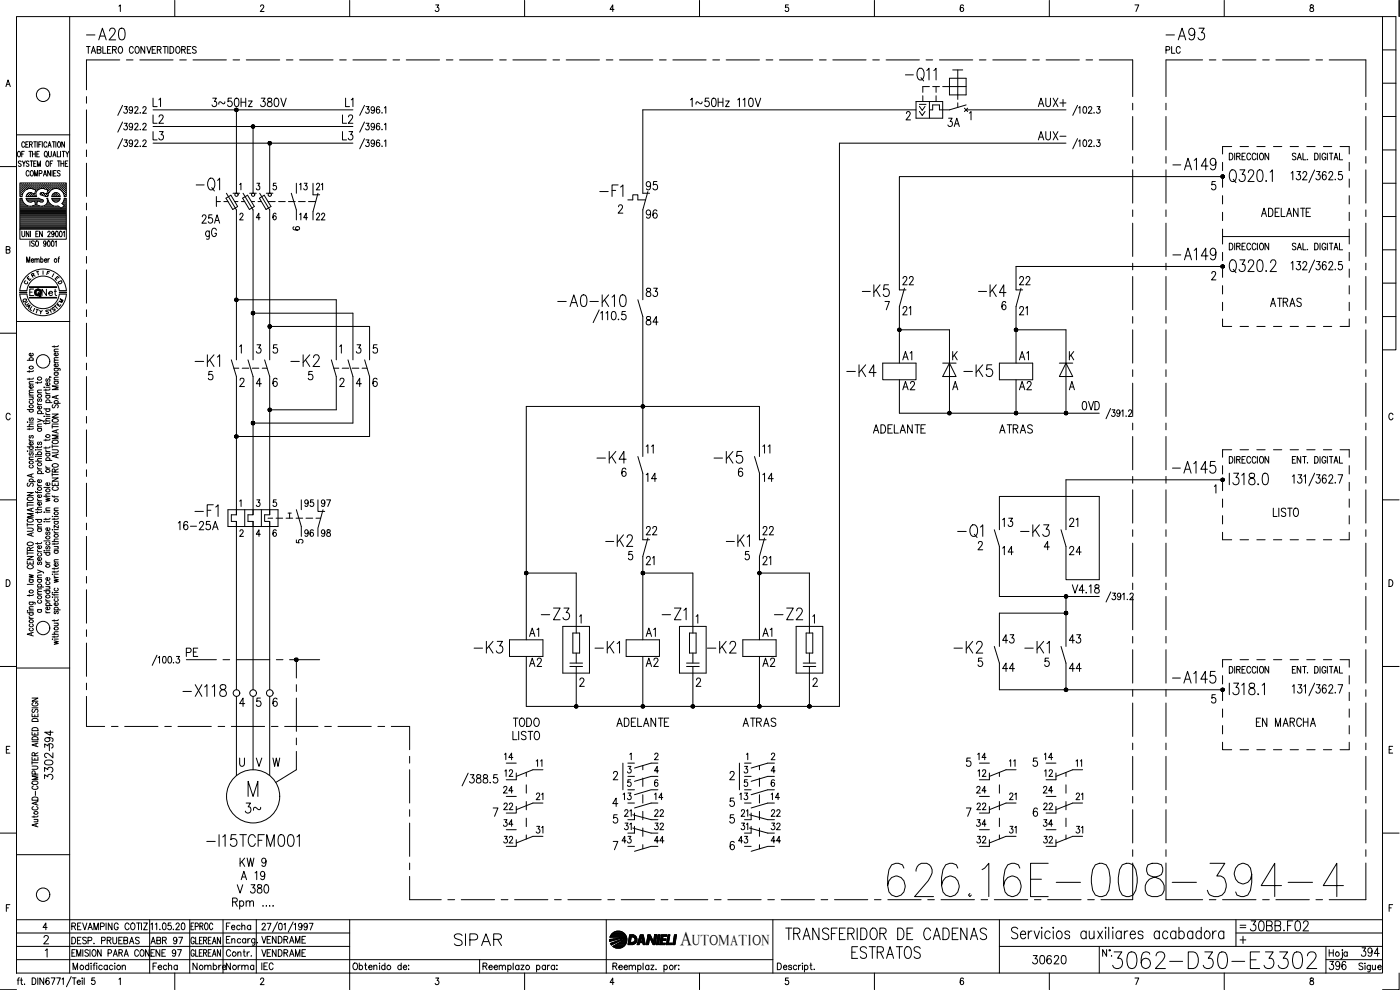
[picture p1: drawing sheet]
<svg xmlns="http://www.w3.org/2000/svg" width="420mm" height="297mm" viewBox="0 0 420 297" stroke-linecap="round" stroke-linejoin="round" font-family="sans-serif">
<defs><g id="words">
<text font-size="15" x="265.3" y="270.2">626.16E-008-394-4</text>
<text font-size="8.8" x="332.7" y="291.7">3062-D30-E3302</text>
<g font-size="7.5">
<text x="57.5" y="58.6">-Q1</text>
<text x="367.6" y="82.9">Q320.2</text>
<text x="286.1" y="162.6">-Q1</text>
</g>
<g font-size="7.1">
<text x="24.7" y="13.1">-A20</text>
<text x="348.5" y="13.1">-A93</text>
<text x="270.6" y="25.4">-Q11</text>
<text x="350.7" y="52.2">-A149</text>
<text x="178.9" y="60.3">-F1</text>
<text x="166.2" y="93.1">-A0-K10</text>
<text x="257.5" y="90.3">-K5</text>
<text x="292.5" y="90.3">-K4</text>
<text x="57.1" y="111.1">-K1</text>
<text x="86.1" y="111.1">-K2</text>
<text x="252.9" y="114.3">-K4</text>
<text x="287.9" y="114.3">-K5</text>
<text x="177.8" y="140.1">-K4</text>
<text x="213.1" y="140.1">-K5</text>
<text x="350.7" y="143.2">-A145</text>
<text x="57.1" y="156.3">-F1</text>
<text x="180.6" y="165.1">-K2</text>
<text x="216.6" y="165.1">-K1</text>
<text x="305.2" y="162.3">-K3</text>
<text x="161.2" y="187.3">-Z3</text>
<text x="197.6" y="187.3">-Z1</text>
<text x="231.1" y="187.3">-Z2</text>
<text x="141.1" y="197.2">-K3</text>
<text x="177.4" y="197.2">-K1</text>
<text x="211" y="197.2">-K2</text>
<text x="285" y="197.2">-K2</text>
<text x="306.2" y="197.2">-K1</text>
<text x="53.6" y="210.3">-X118</text>
<text x="60.7" y="255.1">-I15TCFM001</text>
<text x="135.1" y="285">SIPAR</text>
<text x="234.6" y="283.3">TRANSFERIDOR DE CADENAS</text>
<text x="254.4" y="288.9">ESTRATOS</text>
</g>
<g font-size="6.6">
<text x="60.3" y="73">gG</text>
<text x="350.7" y="79">-A149</text>
<text x="350.7" y="206">-A145</text>
<text x="72.3" y="245.2">3~</text>
</g>
<g font-size="6.2">
<text x="299.5" y="202.8">44</text>
<text x="319.6" y="202.8">44</text>
<text x="16.9" y="234.9" transform="rotate(-90 16.9 234.9)">3302-</text>
<text x="373.9" y="280.5">30BB.F02</text>
</g>
<text font-size="5.9" x="204.1" y="283.4">A</text>
<g font-size="5.7">
<text x="62.4" y="33.2">3~50Hz 380V</text>
<text x="206" y="33.2">1~50Hz 110V</text>
<text x="310.4" y="33.2">AUX+</text>
<text x="44.8" y="38.1">L2</text>
<text x="101.6" y="38.1">L2</text>
<text x="283.3" y="39.2">3A</text>
<text x="44.8" y="43">L3</text>
<text x="101.6" y="43">L3</text>
<text x="310.4" y="43">AUX-</text>
<text x="192.6" y="58.2">95</text>
<text x="59.3" y="68.1">25A</text>
<text x="192.6" y="66.7">96</text>
<text x="377.5" y="66.3">ADELANTE</text>
<text x="269.9" y="86.8">22</text>
<text x="304.8" y="86.8">22</text>
<text x="192.6" y="90.3">83</text>
<text x="379.9" y="93.1">ATRAS</text>
<text x="192.6" y="98.8">84</text>
<text x="274.5" y="109.4" transform="rotate(-90 274.5 109.4)">A1</text>
<text x="309.4" y="109.4" transform="rotate(-90 309.4 109.4)">A1</text>
<text x="269.9" y="118.2">A2</text>
<text x="304.8" y="118.2">A2</text>
<text x="323.5" y="124.2">0VD</text>
<text x="261.1" y="131.2">ADELANTE</text>
<text x="298.8" y="131.2">ATRAS</text>
<text x="192.6" y="145.7">14</text>
<text x="227.5" y="145.7">14</text>
<text x="52.2" y="160.2">16-25A</text>
<text x="192.6" y="161.6">22</text>
<text x="227.5" y="161.6">22</text>
<text x="299.5" y="159.1">13</text>
<text x="319.6" y="159.1">21</text>
<text x="299.5" y="167.6">14</text>
<text x="319.6" y="167.6">24</text>
<text x="192.6" y="170.7">21</text>
<text x="227.5" y="170.7">21</text>
<text x="157.7" y="192.3">A1</text>
<text x="192.6" y="192.3">A1</text>
<text x="227.5" y="192.3">A1</text>
<text x="299.5" y="194">43</text>
<text x="319.6" y="194">43</text>
<text x="54.7" y="198.3">PE</text>
<text x="157.7" y="201.1">A2</text>
<text x="192.6" y="201.1">A2</text>
<text x="227.5" y="201.1">A2</text>
<text x="152.8" y="219.1">TODO</text>
<text x="183.8" y="219.1">ADELANTE</text>
<text x="221.9" y="219.1">ATRAS</text>
<text x="375.7" y="219.1">EN MARCHA</text>
<text x="16.9" y="225.8" transform="rotate(-90 16.9 225.8)">394</text>
<text x="70.9" y="261.1">KW 9</text>
<text x="69.8" y="269.2">V 380</text>
<text x="71.3" y="265.3">A 19</text>
<text x="308.7" y="290.3">30620</text>
<text x="397.6" y="292.1">396</text>
<text x="407.5" y="288.2">394</text>
</g>
<g font-size="5.3">
<text x="348.5" y="17.3">PLC</text>
<text x="49" y="33.2" transform="rotate(-90 49 33.2)">L1</text>
<text x="106.9" y="33.2" transform="rotate(-90 106.9 33.2)">L1</text>
<text x="88.5" y="58.2">13</text>
<text x="88.5" y="67.4">14</text>
<text x="93.8" y="67.4">22</text>
<text x="11.3" y="90">Net</text>
<text x="274.1" y="95.6" transform="rotate(-90 274.1 95.6)">21</text>
<text x="309" y="95.6" transform="rotate(-90 309 95.6)">21</text>
<text x="196.8" y="137.2" transform="rotate(-90 196.8 137.2)">11</text>
<text x="231.8" y="137.2" transform="rotate(-90 231.8 137.2)">11</text>
<text x="90.3" y="162.3">96</text>
<text x="95.2" y="162.3">98</text>
<text x="150.3" y="229.3">14</text>
<text x="292.1" y="229.3">14</text>
<text x="312.2" y="229.3">14</text>
<text x="149.9" y="239.2">24</text>
<text x="150.3" y="234.2">12</text>
<text x="291.7" y="239.2">24</text>
<text x="292.1" y="234.2">12</text>
<text x="311.9" y="239.2">24</text>
<text x="312.2" y="234.2">12</text>
<text x="149.9" y="244.1">22</text>
<text x="185.9" y="241.3">13</text>
<text x="195.1" y="241.3">14</text>
<text x="220.8" y="241.3">13</text>
<text x="230.4" y="241.3">14</text>
<text x="292.1" y="244.1">22</text>
<text x="305.9" y="241.3" transform="rotate(-90 305.9 241.3)">21</text>
<text x="311.9" y="244.1">22</text>
<text x="321.7" y="241.3">21</text>
<text x="186.3" y="246.2">21</text>
<text x="195.1" y="246.2">22</text>
<text x="221.2" y="246.2">21</text>
<text x="230.4" y="246.2">22</text>
<text x="305.9" y="251.2" transform="rotate(-90 305.9 251.2)">31</text>
<text x="321.7" y="251.2">31</text>
</g>
<g font-size="4.9">
<text x="278.7" y="36" transform="rotate(-90 278.7 36)">I&gt;&gt;</text>
<text x="97.7" y="58.2" transform="rotate(-90 97.7 58.2)">21</text>
<text x="90.3" y="153.1">95</text>
<text x="95.2" y="153.1">97</text>
<text x="159.8" y="231.1">11</text>
<text x="305.5" y="231.1" transform="rotate(-90 305.5 231.1)">11</text>
<text x="321.7" y="231.1">11</text>
<text x="163.7" y="241.3" transform="rotate(-90 163.7 241.3)">21</text>
<text x="149.9" y="249.1">34</text>
<text x="163.7" y="251.2" transform="rotate(-90 163.7 251.2)">31</text>
<text x="186.3" y="250.1">31</text>
<text x="195.1" y="250.1">32</text>
<text x="221.2" y="250.1">31</text>
<text x="230.4" y="250.1">32</text>
<text x="291.7" y="249.1">34</text>
<text x="311.9" y="249.1">34</text>
<text x="149.9" y="254">32</text>
<text x="185.6" y="254">43</text>
<text x="195.1" y="254">44</text>
<text x="220.5" y="254">43</text>
<text x="230.4" y="254">44</text>
<text x="292.1" y="254">32</text>
<text x="311.9" y="254">32</text>
<text x="44.1" y="284.3">ABR 97</text>
<text x="44.8" y="292.1">Fecha</text>
<text x="56.8" y="292.1">Nombre</text>
<text x="66.7" y="292.1">Norma</text>
</g>
<text font-size="4.4" x="207.7" y="283.4">UTOMATION</text>
<g font-size="4">
<text x="86.8" y="70.2">6</text>
<text x="12.7" y="83.6">F</text>
<text x="6" y="86.4">C</text>
<text x="7.1" y="85.4">E</text>
<text x="8.1" y="84.3">R</text>
<text x="16.2" y="86.4">D</text>
<text x="6.3" y="92.8">U</text>
<text x="6.7" y="93.8">A</text>
<text x="16.6" y="92.1">M</text>
<text x="87.8" y="164">5</text>
</g>
<g font-size="3.5">
<text x="5.6" y="91.7">Q</text>
<text x="370.8" y="279.4">=</text>
</g>
</g></defs>
<!-- layer: DCA_A3E2|CART -->
<g fill="none" stroke="#000" stroke-width=".3">
<path d="M5 5h409.9v287h-409.9zM20.9 5v287M35.7 1.8l.4-.3v2M52.5 .1v4.9M78.2 1.9l.2-.3 .4-.1 .4 .6-1.1 1.4h1.1M104.9 .1v4.9M130.8 1.5h.9l-.5 .7a.61 .61 0 0 1 .5 1 .61 .61 0 0 1-1.1-.1M157.4 .1v4.9M184.3 2.8h-1.2l.8-1.3v2M209.9 .1v4.9M236.6 1.5h-.8l-.1 .8a.61 .61 0 0 1 .9 .1 .61 .61 0 0 1-.1 .8 .61 .61 0 0 1-.9-.1M262.4 .1v4.9"/>
<path d="M289.1 1.8l-.5-.3a1.15 1.15 0 0 0 .1 2 .57 .57 0 0 0 .5-.9 .57 .57 0 0 0-1-.1v.3M314.9 .1v4.9M340.6 1.5h1.2l-.9 2M367.4 .1v4.9M393.3 1.6v.5a.72 .72 0 0 1 .8 .5 .72 .72 0 0 1-.3 .9 .64 .64 0 0 1-.7-.7 .64 .64 0 0 1 .8-.6l.3-.3-.1-.3zM414.9 5h4v100h-4M414.9 15h4M419.9 .1v4.9M1.8 26l.6-2 .7 2M2 25.3h.8M414.9 35h4M414.9 25h4"/>
<path d="M0 50h5M5 40.5h15.9M5.5 45.4a.86 .86 0 0 1 .7 .8 .86 .86 0 0 1-.7 .9 1.14 1.14 0 0 1 0-1.7zM6.1 56.8h.1M6.1 56.2h.1M6.1 55.5h.1M6.1 57.4h.1M6.1 58.1h.1M6.1 58.7h.1M6.1 60h.5M6.1 59.6h.4M6.3 57.1h.1"/>
<path d="M6.3 56.5h.1M6.3 55.8h.1M6.3 55.2h.1M6.3 57.7h.1M6.3 58.4h.1M6.3 48.5l-.2-.2-.6 .2v.3l.8 .7-.2 .4-.6-.2M6.3 55.1v.2M6.3 55.8v.1M6.3 56.4v.1M6.3 57.1v.1M6.3 57.7v.1M6.3 58.3v.1"/>
<path d="M6.5 46.2h.5M6.6 56.8h.2M6.6 56.2h.2M6.6 55.5h.2M6.6 57.4h.2M6.6 58.1h.1M6.7 48.3l.5 .8 .4-.8M6.7 55.4v.2M6.7 56.1v.1M6.7 56.7v.2M6.7 57.3v.2M6.7 58v.2"/>
<path d="M6.8 58.2l-.2 .8h-.6v-4.1h13.9v4.1h-.6l-.2-.8M6.9 57.1h.2M6.9 56.5h.2M6.9 55.8h.2M6.9 55.2h.2M7 55.1v.2M7 55.8v.1M7 56.4v.1M7 57.1v.1M7.2 49.1v.8M7.2 56.8h.2M7.2 56.2h.2"/>
<path d="M7.2 55.5h.2M7.3 45.4h-.8v1.7M7.3 55.4v.2M7.3 56.1v.1M7.3 56.7v.2M7.4 43a.46 .46 0 0 0-.6-.5 .46 .46 0 0 0-.3 .7v.3a.47 .47 0 0 0 .3 .7 .47 .47 0 0 0 .6-.4M7.5 56.5h.2M7.5 55.8h.2M7.5 55.2h.2M7.6 55.1v.2M7.6 55.8v.1M7.6 56.4v.1"/>
<path d="M7.7 43.3h.5M7.8 59.5h3.8l1.1 .4M7.8 59h3.2M7.9 59.5l.2 .6 .7 .5 1.6-.3 .3 1.2a2.7 2.7 0 0 1-2.8 .1l-.6-.5-.5-.9M7.9 56.8h.1M7.9 56.2h.1M7.9 55.5h.1M7.9 58.7v.3M8 55.4v.2M8 56.1v.1M8 56.7v.1M8 59.6h3.6"/>
<path d="M8 58.7h.1M8.1 60h4.5M8.2 56.5h.1M8.2 55.8h.1M8.2 55.2h.1M8.2 58.4h.1M8.3 55.1v.2M8.3 55.8v.1M8.3 56.4v.1M8.3 58.3v.1M8.5 42.5h-.8v1.7h.8M8.5 56.2h.2"/>
<path d="M8.5 55.5h.2M8.5 58.7h.2M8.6 58.1h.1M8.6 55.4v.2M8.6 56.1v.1M8.6 58v.2M8.6 58.6v.2M8.7 48.5a.41 .41 0 0 0-.7-.2 .41 .41 0 0 0 .1 .7l.5 .3a.42 .42 0 0 1-.1 .6 .42 .42 0 0 1-.6-.2M8.7 45.4h.8M8.7 51.6a.46 .46 0 0 0-.5-.4 .46 .46 0 0 0-.4 .6v.4a.47 .47 0 0 0 .3 .6 .47 .47 0 0 0 .6-.4M8.8 56.5h.2M8.8 55.8h.2"/>
<path d="M8.8 55.2h.2M8.8 58.4h.2M8.8 43.3h.8l.1-.6-.9-.2v1.7M8.9 55.1v.2M8.9 55.8v.1M8.9 56.4v.1M8.9 58.3v.1M9.1 48.3h.8M9.1 45.4v1.7M9.1 56.2h.2M9.1 55.5h.2M9.1 58.1h.2"/>
<path d="M9.1 58.7h.2M9.2 55.4v.2M9.2 56.1v.1M9.2 58v.2M9.2 58.6v.2M9.3 43.3l.4 .9M9.3 51.3l.1-.1a.86 .86 0 0 1 .7 .8 .86 .86 0 0 1-.7 .8 1.09 1.09 0 0 1-.1-1.5zM9.4 48.3v1.6M9.4 56.5h.2M9.4 55.8h.2M9.4 55.2h.2M9.4 58.4h.2"/>
<path d="M9.5 55.1v.2M9.5 55.8v.1M9.5 56.4v.1M9.5 58.3v.1M9.7 46.2h.9M9.7 45.4v1.7M9.8 56.2h.1M9.8 55.5h.1M9.8 58.7h.1M9.8 56.7l1 .3-.4 1.2-1.4-.4-.6 .3-.5 .5M9.9 56.7a2.52 2.52 0 0 0-3.1 1.5M9.9 55.4v.2"/>
<path d="M9.9 56.1v.1M9.9 58.1v.1M9.9 58.6v.2M10.1 56.5h.1M10.1 55.8h.1M10.1 55.2h.1M10.1 58.4h.1M10.1 42.5h.8M10.1 49.1h.5M10.2 55.1v.2M10.2 55.8v.1M10.2 56.4v.1"/>
<path d="M10.2 58.3v.1M10.4 52.8v-1.6l.4 1.6 .5-1.6v1.6M10.4 56.8h.2M10.4 56.2h.2M10.4 55.5h.2M10.4 58.7h.2M10.5 42.5v1.7M10.5 55.4v.2M10.5 56.1v.1M10.5 56.7v.1M10.5 58.6v.2M10.5 58.1h.1"/>
<path d="M10.6 45.4v1.7M10.7 56.5h.2M10.7 55.8h.2M10.7 55.2h.2M10.8 55.1v.2M10.8 55.8v.1M10.8 56.4v.1M10.8 57.1h.1M10.9 48.3h-.8v1.6h.8M11 46.2h.5M11 56.8h.2M11 56.2h.2"/>
<path d="M11 55.5h.2M11.1 55.4v.2M11.1 56.1v.1M11.1 56.7v.2M11.2 42.5v1.7M11.2 49.9v-1.6l.5 1.6 .4-1.6v1.6M11.3 56.5h.2M11.3 55.8h.2M11.3 55.2h.2M11.4 55.1v.2M11.4 55.8v.1M11.4 56.4v.1"/>
<path d="M11.5 56.9a1.46 1.46 0 0 0-.5 2M11.6 43.3h.5M11.7 56.2h.2M11.7 55.5h.2M11.8 52.1l.7-.1v-.7l-.7-.1v1.6M11.8 55.4v.2M11.8 56.1v.1M11.8 45.4h-.8v1.7h.8M12 56.5h.1M12 55.8h.1M12 55.2h.1M12.1 55.1v.2"/>
<path d="M12.1 55.8v.1M12.1 56.4v.1M12.1 58l.1 .4M12.1 58.4l1 .3M12.3 56.2h.2M12.3 55.5h.2M12.3 58.1h.2M12.4 42.5h-.8v1.7M12.4 55.4v.2M12.4 56.1v.1M12.4 58v.2M12.6 56.5h.2"/>
<path d="M12.6 55.8h.2M12.6 55.2h.2M12.6 58.4h.2M12.7 42.5v1.7M12.7 55.1v.2M12.7 55.8v.1M12.7 56.4v.1M12.7 58.3v.1M12.8 59.9l.2 .4-.3 .3M13 56.2h.1M13 55.5h.1M13 58.1h.1"/>
<path d="M13 52.8l.5-1.6 .5 1.6M13 55.4v.2M13 56.1v.1M13 58v.2M13.1 57.8l-1 .2M13.2 52.3h.6M13.3 56.5h.1M13.3 55.8h.1M13.3 55.2h.1M13.3 58.4h.1M13.3 55.1v.2M13.3 55.8v.1"/>
<path d="M13.3 56.4v.1M13.3 58.3v.1M13.4 56.7l1 .3-.4 1.2-1-.3M13.5 56.7l-1.1-.1-.9 .3M13.5 45.5l.1-.1a.86 .86 0 0 1 .6 .8 .86 .86 0 0 1-.6 .9 1.2 1.2 0 0 1-.1-1.6zM13.6 56.2h.2M13.6 55.5h.2M13.6 58.7h.2M13.7 55.4v.2M13.7 56.1v.1M13.7 58.6v.2M13.8 46.8l.4 .4"/>
<path d="M13.9 56.5h.2M13.9 55.8h.2M13.9 55.2h.2M13.9 58.4h.2M14 55.1v.2M14 55.8v.1M14 56.4v.1M14 58.3v.1M14.1 59.5h.2a2.77 2.77 0 0 0 3.3 2.4l.6 .5M14.1 43a.46 .46 0 0 0-.6-.5 .46 .46 0 0 0-.3 .7v.3a.47 .47 0 0 0 .3 .7 .47 .47 0 0 0 .6-.4M14.1 59.5a1.59 1.59 0 0 1-1.3 2.3M14.1 48.3a.86 .86 0 0 1 .6 .8 .86 .86 0 0 1-.6 .8 1.14 1.14 0 0 1 0-1.6z"/>
<path d="M14.2 58.7h.1M14.2 56.8h.2M14.2 56.2h.2M14.2 55.5h.2M14.2 58.1h.2M14.3 55.4v.2M14.3 56.1v.1M14.3 56.7v.2M14.3 58v.2M14.4 57.4h.1M14.4 44.2l.5-1.7 .5 1.7M14.5 58.2a2.46 2.46 0 0 1 2.3-1.7 2.46 2.46 0 0 1 2.3 1.7"/>
<path d="M14.5 58.2l-.2 .8-1.1-.3M14.5 57.1h.2M14.5 56.5h.2M14.5 55.8h.2M14.5 55.2h.2M14.5 57.7h.1M14.6 45.4v1.2l.3 .5 .5-.3v-1.4M14.6 43.6h.6M14.6 57.7h.1M14.6 55.1v.2M14.6 55.8v.1M14.6 56.4v.1"/>
<path d="M14.6 57.1v.1M14.9 56.8h.1M14.9 56.2h.1M14.9 55.5h.1M14.9 55.4v.2M14.9 56.1v.1M14.9 56.7v.2M15.1 49.1h.4M15.2 51.2v1.6l-.9-1.6v1.6M15.2 56.5h.1M15.2 55.8h.1M15.2 55.2h.1"/>
<path d="M15.2 55.1v.2M15.2 55.8v.1M15.2 56.4v.1M15.5 56.2h.2M15.5 55.5h.2M15.6 55.4v.2M15.6 56.1v.1M15.6 56.7l-.1 .1M15.6 51.2v1.6M15.6 58.7v.3h2.4M15.7 59.6h2.2M15.7 42.5h.8"/>
<path d="M15.8 56.5h.2M15.8 55.8h.2M15.8 55.2h.2M15.8 60h1.9M15.8 48.3h-.7v1.6M15.9 47.1l.4-1.7 .5 1.7M15.9 55.1v.2M15.9 55.8v.1M15.9 56.4v.1M16 58.4h-.1M16 46.5h.6M16.1 52h.5"/>
<path d="M16.1 42.5v1.7M16.1 56.2h.2M16.1 55.5h.2M16.1 58.7h.2M16.2 55.4v.2M16.2 56.1v.1M16.2 58.1v.1M16.2 58.6v.2M16.3 58.1h.1M16.3 57.9h1l.7 .7M16.4 57.9l-.8 .7M16.4 56.5h.2"/>
<path d="M16.4 55.8h.2M16.4 55.2h.2M16.4 58.4h.2M16.5 55.1v.2M16.5 55.8v.1M16.5 56.4v.1M16.5 58.3v.1M16.8 42.5v1.7M16.8 56.2h.1M16.8 55.5h.1M16.8 58.1h.1M16.8 58.7h.1"/>
<path d="M16.8 51.2h-.7v1.6h.7M16.8 55.4v.2M16.8 56.1v.1M16.8 58v.2M16.8 58.6v.2M17.1 56.5h.1M17.1 55.8h.1M17.1 55.2h.1M17.1 58.4h.1M17.1 55.1v.2M17.1 55.8v.1M17.1 56.4v.1"/>
<path d="M17.1 58.3v.1M17.2 45.4v1.7h.7M17.2 48.3h.9M17.4 56.2h.2M17.4 55.5h.2M17.4 58.7h.2M17.5 55.4v.2M17.5 56.1v.1M17.5 58.6v.2M17.6 42.5a.86 .86 0 0 1 .6 .9 .86 .86 0 0 1-.6 .8 1.14 1.14 0 0 1 0-1.7zM17.7 48.3v1.6M17.7 56.5h.2"/>
<path d="M17.7 55.8h.2M17.7 55.2h.2M17.8 55.1v.2M17.8 55.8v.1M17.8 56.4v.1M18 58.7l.1 .3M18 59.5h-2.4l.2 .6 .6 .4M18 51.4l-.3-.2-.5 .2 .1 .4 .7 .4v.4l-.3 .2-.5-.2M18 56.8h.2M18 56.2h.2M18 55.5h.2M18.1 59.5l-.7 1-1.1 .1"/>
<path d="M18.1 55.4v.2M18.1 56.1v.1M18.1 56.7v.2M18.2 45.4v1.7M18.3 49.1h.8M18.3 48.3v1.6M18.3 56.5h.2M18.3 55.8h.2M18.3 55.2h.2M18.4 57.1h.1M18.4 55.1v.2M18.4 55.8v.1"/>
<path d="M18.4 56.4v.1M18.7 45.4h.8M18.7 56.8h.1M18.7 56.2h.1M18.7 55.5h.1M18.8 57.3v.1M18.8 55.4v.2M18.8 56.1v.1M18.8 56.7v.2M19 57.1h.1M19 56.5h.1M19 55.8h.1"/>
<path d="M19 55.2h.1M19 57.7h.1M19 45.4v1.7M19 55.1v.2M19 55.8v.1M19 56.4v.1M19 57.1v.1M19 57.7v.1M19.1 48.3v1.6M19.3 56.8h.2M19.3 56.2h.2M19.3 55.5h.2"/>
<path d="M19.3 57.4h.2M19.3 58.1h.2M19.3 60h.5M19.3 42.5v1.7l-.8-1.7v1.7M19.3 58.7h.2M19.3 59.6h.5M19.4 55.4v.2M19.4 56.1v.1M19.4 56.7v.2M19.4 57.3v.2M19.4 58v.2M19.4 58.6v.2"/>
<path d="M19.6 49.1h.5M19.6 57.1h.2M19.6 56.5h.2M19.6 55.8h.2M19.6 55.2h.2M19.6 57.7h.2M19.6 58.4h.2M19.7 55.1v.2M19.7 55.8v.1M19.7 56.4v.1M19.7 57.1v.1M19.7 57.7v.1"/>
<path d="M19.7 58.3v.1M19.7 45.4l.5 .8 .5-.8M20.2 46.2v.9M20.4 48.3h-.8v1.6h.8M414.9 55h4M414.9 45h4M1.9 74.9l.9-.1 .1-.6-1-.2v2l.9-.1 .2-.6-.4-.4M6 68.8v3h13.9v-3M6.1 64.4h13.7M6.1 64.1h13.7M6.1 63.8h13.7M6.1 63.4h13.7"/>
<path d="M6.1 63.1h13.7M6.1 62.8h13.7M6.1 62.5h12.1M6.1 62.2h11.7M6.1 61.9h2.3M6.1 61.5h1.6M6.1 61.2h1.2M6.1 60.9h.9M6.1 60.6h.7M6.1 60.3h.6M6.1 64.7h13.7M6.1 65.1h13.7"/>
<path d="M6.1 65.3h13.7M6.1 65.7h13.7M6.1 66h13.7M6.1 66.3h13.7M6.1 66.6h13.7M6.1 67h13.7M6.1 67.3h13.7M6.1 67.6h13.7M6.1 67.9h13.7M6.1 68.2h13.7M6.1 68.5h13.7M6.6 69.4v1.2l.3 .4 .5-.4v-1.2"/>
<path d="M6.8 60.2l-.2-.7h-.6v9.3h13.9v-9.3h-.6l-.3 1-.4 .5 .7 .8M8 78.7v-1.6l.5 1.6 .4-1.6v1.6M8.4 60.3h1.6M8.7 69.4v1.6l-.8-1.6v1.6M9 72.3v1.6M9.1 69.4v1.6M9.4 78.1h.7l-.1-.4a.48 .48 0 0 0-.6 .5 .48 .48 0 0 0 .6 .4l.1-.1M9.8 61.9h2.1M10.3 72.5l-.3-.2-.6 .2 .1 .3 .8 .6-.1 .5-.8-.2M10.5 77.9l.3-.3 .2 .1 .1 1M10.5 77.6v1.1M10.5 60.3h.7"/>
<path d="M10.6 60.6h.5M10.7 61.5h.3M10.7 60.9h.3M10.7 61.2h.2M10.8 70.2h.4M10.9 72.3h.1a.85 .85 0 0 1 .6 .8 .85 .85 0 0 1-.6 .8 1.07 1.07 0 0 1-.1-1.6zM11.1 77.9l.3-.3 .3 .1 .1 1M11.5 69.4h-.7v1.6h.7M11.6 60.3h1.3M12.2 77.8l.2-.1a.47 .47 0 0 1 .5 .5 .47 .47 0 0 1-.5 .4l-.2-.1M12.2 77.1v1.6M12.6 60.6l-1.3-.3-.3 1.2 1.8 .4"/>
<path d="M12.7 69.4v1.6l-.8-1.6v1.6M13.2 61.9h2.9M13.3 78.1h.8l-.2-.4a.48 .48 0 0 0-.6 .5 .48 .48 0 0 0 .6 .4l.2-.1M13.8 61.5h1.6M13.8 72.8l-.2 .4a.43 .43 0 0 1-.6-.5 .43 .43 0 0 1 .8-.2l-.2 1.4-.5-.2M14.1 61.2h.9M14.2 60.9h.5M14.3 60.6h.2M14.4 69.8l.2-.4 .5 .3-.8 1.3h.8M14.4 60.3h.1M14.4 72.3a.81 .81 0 0 1 .8 .7 .81 .81 0 0 1-.5 .9h-.3l-.2-.7zM14.4 77.6v1.1"/>
<path d="M14.9 77.6l-.5 .5M15.6 72.3h.4l.2 .3v1l-.3 .3-.4-.3zM16.1 60.3h1.4M16.2 69.9l-.2 .4a.46 .46 0 0 1-.5-.4 .46 .46 0 0 1 .5-.4l.2 1.2-.3 .3-.4-.2M16.6 72.6l.3-.3v1.6M16.8 69.5l.2-.1a.96 .96 0 0 1 0 1.6h-.2l-.2-.7zM17.4 77.6h.4M17.9 77.1l-.3 .3v1.3M18 69.5a.81 .81 0 0 1 .8 .6 .81 .81 0 0 1-.5 .9l-.4-.3zM18.3 62.5h1.5M18.8 60.9h1M18.9 62.2h.9"/>
<path d="M18.9 61.2h.9M19 69.7l.3-.3v1.6M19 60.6h.8M19.2 60.3h.6M19.2 61.5h.6M19.3 61.8l-1.1 .7M19.5 61.9h.3M414.9 75h4M414.9 65h4M0 100h5M5 96.5h15.9M5.9 87.7v.1h2.1v-.1"/>
<path d="M5.9 87.2a7 7 0 0 1 7-6.5 7 7 0 0 1 7 6.5M5.9 88.2a7 7 0 0 0 7 6.5 7 7 0 0 0 7-6.5M8.1 87.2a4.9 4.9 0 0 1 4.8-4.4 4.9 4.9 0 0 1 4.9 4.4M8.1 88.2a4.9 4.9 0 0 0 4.8 4.4 4.9 4.9 0 0 0 4.9-4.4M8.8 86h8.2v.3h-8.2M8.8 89.2h8.2v.2h-8.2zM8.9 86.1h8M8.9 89.3h8M10.1 86.7h-1.2v2M10.9 92.8l.7 .2M11.9 93.1l.3 .5 .5-.4M12.2 93.6v.6"/>
<path d="M14.4 93.1l-.7 .1 .9 .5-.2 .4-.5-.1M15.2 93.2l.2 .5M15.3 92.6l-.1 .6-.6-.3M414.9 95h4M414.9 84.9h4M8.2 108.1h1.8M8.8 111.2v.5M8.8 113.5v.4M8.8 119.1h1.2M8.8 118.6h1.2M8.8 115.3h1.2M8.8 110.1a.59 .59 0 0 1 .8-.2 .59 .59 0 0 1 .3 .6 .58 .58 0 0 1-.7 .2 .58 .58 0 0 1-.4-.6z"/>
<path d="M9 108.1l-.2-.1a.55 .55 0 0 1 .6-.7 .55 .55 0 0 1 .5 .7l-.2 .1M9.6 119.1l.4 .4-.1 .3h-1.1M9.7 115.7l.2 .1a.53 .53 0 0 1-.5 .7 .53 .53 0 0 1-.5-.8h.4v.8M9.7 106l.2 .1a.54 .54 0 0 1-.5 .8 .54 .54 0 0 1-.5-.8l.4-.1v.8M10 117.8h-1.2v.4l.3 .4M10 117l-1.2 .1v.4l.3 .3M10 114.5l-1.2 .1v.3l.3 .4M10 113.4l-.1 .3h-1.7M10 111.2l-.4 .3h-1.4M11.3 114.6v.5M11.3 117.8h1.2M11.5 119.7l-.2 .3 .2 .5 .4-.8h.5l.1 .5-.3 .3"/>
<path d="M12.5 117l-1.2 .1v.4l.3 .3M12.5 114.5l-.1 .3h-1.7M13.2 116.2h.1zM13.8 117.6v.3l.5 .2M13.8 116.7v.5M13.8 118.6h1.2M13.8 118.1h1.2M13.8 116.2h1.2M14 118.6l-.2 .2a.56 .56 0 0 0 .6 .7 .56 .56 0 0 0 .5-.7l-.2-.2M14 113.7l-.2 .2 .2 .5 .4-.7h.5l.1 .5-.3 .2M14.7 114.8a.56 .56 0 0 1-.2 1 .56 .56 0 0 1-.7-.7l.5-.3v.9M14.9 113.1l.4 .1"/>
<path d="M15 116.7l-.4 .3h-1.4M16.3 110.5l1.6 .1 .1 .6M16.3 103.7v.5M16.3 114.4h1.2M16.3 113.9h1.2M16.3 111.8h1.2M16.3 108.8h1.2M16.3 105.5h1.2M16.5 114.4l-.2 .2a.55 .55 0 0 0 .6 .7 .55 .55 0 0 0 .5-.7l-.2-.2M16.5 111.8l-.2 .2a.55 .55 0 0 0 .6 .6 .55 .55 0 0 0 .5-.6l-.2-.2M16.5 110.5a.53 .53 0 0 0-.1 .8 .53 .53 0 0 0 .8 0l.3-.3-.3-.5M16.8 118.8v.7"/>
<path d="M17.2 109.2l.2 .1a.54 .54 0 0 1-.5 .8 .54 .54 0 0 1-.5-.8l.4-.1v.9M17.2 105.9l.2 .2a.53 .53 0 0 1-.6 .7 .53 .53 0 0 1-.4-.8l.4-.1v.9M17.5 118.6l-1.8 .6 1.8 .5M17.5 115.8h-1.8l1.8 .6-1.8 .5h1.8M17.5 113.2l-1.2 .1v.3l.3 .3M17.5 108.1h-1.2v.3l.3 .4M17.5 107.3h-1.2v.4l.3 .4M17.5 104.8h-1.2v.4l.3 .3M17.5 103.7l-.1 .3h-1.7M3 124.4a.63 .63 0 0 0-.7-.4 .63 .63 0 0 0-.5 .7v.5a.63 .63 0 0 0 .5 .8 .63 .63 0 0 0 .7-.5M8.2 135.3h.1zM8.2 126.6h.1z"/>
<path d="M8.2 128h1.8M8.2 134.1h1.8M8.2 122.9h1.8M8.8 131.8v.3l.5 .2M8.8 128.5v.5M8.8 137.9h1.2M8.8 135.3h1.2M8.8 132.3h1.2M8.8 126.6h1.2M8.8 138.5a.54 .54 0 0 1 .8-.2 .54 .54 0 0 1 .1 .8h-.7l-.2-.3zM8.8 121.7a.54 .54 0 0 1 .8-.2 .54 .54 0 0 1 .1 .8h-.7l-.2-.3zM9 139.6a.57 .57 0 0 0 .3 .9 .57 .57 0 0 0 .7-.6l-.3-.3"/>
<path d="M9 135.8l-.2 .3 .2 .5 .4-.7h.5l.1 .4-.3 .3M9 134.1l-.2 .1a.55 .55 0 0 0 .6 .7 .55 .55 0 0 0 .5-.7l-.2-.1M9 130.7l-.2 .3 .2 .4 .4-.6h.5l.1 .4-.3 .2M9 125.4l-.2 .3 .2 .4 .4-.6h.5l.1 .4-.3 .2M9 122.9l-.2 .1a.55 .55 0 0 0 .6 .7 .55 .55 0 0 0 .5-.7l-.2-.1M9 120.3l-.2 .1a.56 .56 0 0 0 .6 .7 .56 .56 0 0 0 .5-.7l-.2-.1M9.7 132.7l.2 .2a.52 .52 0 0 1-.5 .7 .52 .52 0 0 1-.5-.8l.4-.1v.8M10 137.1l-1.2 .1v.3l.3 .4M10 128.4l-.4 .4h-1.4M10 127.2l-1.2 .1v.4l.3 .3M10.7 136.9h.1zM10.7 134.9h.1z"/>
<path d="M10.7 138.4h1.8M10.7 136.4h1.8M11.3 125.7l1.2 .4-1.2 .5M11.3 120.8v.4l.5 .2M11.3 133.9v.5M11.3 136.9h1.2M11.3 134.9h1.2M11.3 128.6h1.2M11.3 128h1.2M11.3 124.1h1.8M11.3 121.4h1.2M11.5 136.4a.51 .51 0 0 1 0-.7 .51 .51 0 0 1 .7 0 .51 .51 0 0 1 0 .7"/>
<path d="M11.5 132.6l-.2 .3 .2 .5 .4-.7h.5l.1 .4-.3 .3M11.5 128.6a.51 .51 0 0 0 0 .7 .51 .51 0 0 0 .7 0 .51 .51 0 0 0 0-.7M11.5 124.1a.51 .51 0 0 1 0-.7 .51 .51 0 0 1 .7 0 .51 .51 0 0 1 0 .7M12.2 121.9a.56 .56 0 0 1-.2 .9 .56 .56 0 0 1-.7-.6l.5-.3v.8M12.5 137.6l-1.2 .1v.3l.3 .4M12.5 133.9l-.1 .3h-1.7M12.5 127.2l-1.2 .1v.4l.3 .3M12.5 126.1l.5 .3 .1 .2M13.2 126.3h1.8M13.2 122.7h1.8M13.3 125h.1M13.8 139.9v.3l.5 .2"/>
<path d="M13.8 134.9v.4l.5 .2M13.8 123.9v.3l.5 .2M13.8 126.8v.5M13.8 131.8v.5M13.8 134.1v.5M13.8 138.2h1.8M13.8 136h1.2M13.8 135.5h1.2M13.8 124.9h1.2M13.8 124.4h1.2M13.8 120.8h1.8M13.8 130.6a.54 .54 0 0 1 .8-.2 .54 .54 0 0 1 .1 .8h-.7l-.2-.3z"/>
<path d="M14 138.2l-.2-.2a.56 .56 0 0 1 .6-.7 .56 .56 0 0 1 .5 .7l-.2 .2M14 136l-.2 .1a.56 .56 0 0 0 .6 .8 .56 .56 0 0 0 .5-.8l-.2-.1M14 122.7a.57 .57 0 0 0 .3 .9 .57 .57 0 0 0 .7-.7l-.3-.2M14 120.8l-.2-.1a.56 .56 0 0 1 .6-.8 .56 .56 0 0 1 .5 .8l-.2 .1M15 134l-.4 .4h-1.4M15 131.7l-.4 .4h-1.4M15 126.7l-.4 .4h-1.4M15 125.5l-1.2 .1v.4l.3 .3M15.7 134.9l1.5 .1 .3 .3-.3 .5-1.5 .1M15.7 124.2h1.8l-1.8 1h1.8M15.7 127.5v1M15.7 133.4v1"/>
<path d="M15.7 133.9h1.8M15.7 128h1.8M15.7 127.2h1.8M15.7 139.4a1.02 1.02 0 0 1 1.8 .4 1.03 1.03 0 0 1-1 .4 1.03 1.03 0 0 1-.8-.7zM15.7 132.3a1.06 1.06 0 0 1 1.8 .4 1.03 1.03 0 0 1-1 .5 1.03 1.03 0 0 1-.8-.8zM15.7 125.9a1.02 1.02 0 0 1 1.8 .4 1.03 1.03 0 0 1-1 .4 1.03 1.03 0 0 1-.8-.7zM15.9 121.4l-.2 .4 .2 .6 .4-.1 .6-.9h.3l.3 .4-.3 .6M16.3 121h1.8M16.5 121l-.2-.1a.56 .56 0 0 1 .6-.7 .56 .56 0 0 1 .5 .7l-.2 .1M16.8 129.1v.7M16.8 136.5v.7M17.5 136.3l-1.8 .5 1.8 .6"/>
<path d="M17.5 130.5h-1.8l1.8 .6-1.8 .5h1.8M17.5 128.9l-1.8 .5 1.8 .6M418 124.4a.63 .63 0 0 0-.7-.4 .63 .63 0 0 0-.5 .7v.5a.63 .63 0 0 0 .5 .8 .63 .63 0 0 0 .7-.5M0 150h5M8.2 158.4h1.2l.6 .5-.1 .3-.5 .2h-1.2M8.2 147.8h1.8l-1.8 .9h1.8M8.2 151v1M8.2 157v.9M8.2 157.4h1.8M8.2 151.5h1.8M8.2 150.8h1.8M8.3 155.9a1.03 1.03 0 0 1 1.7 .3 1.01 1.01 0 0 1-1 .5 1.01 1.01 0 0 1-.8-.7z"/>
<path d="M8.3 149.4a1.06 1.06 0 0 1 1.7 .4 1.01 1.01 0 0 1-1 .5 1.01 1.01 0 0 1-.8-.8zM8.4 144.9l-.2 .4 .2 .6 .4-.1 .4-.7h.7l.1 .5-.3 .3M8.8 144.5h1.8M9 144.5l-.2-.1a.55 .55 0 0 1 .6-.7 .55 .55 0 0 1 .5 .7l-.2 .1M9.4 142.4v.6M9.4 152.6v.7M10 159.8l-1.8 .6 1.8 .5M10 154.1h-1.8l1.8 .5-1.8 .6h1.8M10 152.4l-1.8 .6 1.8 .5M10 142.1l-1.8 .6 1.8 .5M10.7 147.4l.1 .3 1.7 .1M10.7 155.9h1.8"/>
<path d="M10.7 152.9h1.8M11.3 149.7v.4l.5 .2M11.3 145.1v.4l.5 .2M11.3 140.2v.3l.5 .2M11.3 147.5v.5M11.3 153.5v.5M11.3 158.7h1.2M11.3 158.1h1.2M11.3 150.3h1.2M11.3 145.7h1.2M11.3 142.1h1.8M11.3 140.7h1.2"/>
<path d="M11.5 158.7a.57 .57 0 0 0 .3 .9 .57 .57 0 0 0 .7-.7l-.3-.2M11.5 155.9a.51 .51 0 0 0 0 .7 .51 .51 0 0 0 .7 0 .51 .51 0 0 0 0-.7M11.5 142.1a.51 .51 0 0 1 0-.7 .51 .51 0 0 1 .7 0 .51 .51 0 0 1 0 .7M12.2 150.7l.2 .2a.54 .54 0 0 1-.6 .7 .54 .54 0 0 1-.4-.8l.4-.1v.9M12.2 148.4a.56 .56 0 0 1-.2 1 .56 .56 0 0 1-.7-.7l.5-.3v.9M12.2 143.9l.2 .2a.54 .54 0 0 1-.6 .7 .54 .54 0 0 1-.4-.8l.4-.1v.9M12.5 157.3l-1.2 .1v.4l.3 .3M12.5 153.4l-.1 .3h-1.7M12.5 152.2h-1.2v.4l.3 .3M13.2 156.5h.1zM13.2 148.9h1.8M13.2 146.2h1.8"/>
<path d="M13.3 153.7h.1M13.8 149.3l1.2 .3-1.2 .3 1.2 .3-1.2 .3M13.8 156.5h1.2M13.8 155.5v.5M13.8 153.7h1.2M13.8 153.1h1.2M13.8 140.4h1.2M13.8 146.9a.54 .54 0 0 1 .8-.2 .54 .54 0 0 1 .1 .8l-.9-.1zM13.8 141a.54 .54 0 0 1 .8-.1 .54 .54 0 0 1 .1 .8h-.7l-.2-.3zM14 159.6l-.2 .3 .2 .5 .4-.7h.5l.1 .4-.3 .3M14.7 158.4l.2 .1a.54 .54 0 0 1-.5 .7 .54 .54 0 0 1-.5-.8h.4v.8M14.7 144.9l.2 .1a.54 .54 0 0 1-.5 .7 .54 .54 0 0 1-.5-.8h.4v.8"/>
<path d="M15 155.5l-.4 .3h-1.4M15 152.4h-1.2v.4l.3 .3M15 148.2h-1.2v.4l.3 .3M15.7 158.9h.1zM15.7 155h.1zM15.7 148.7v.3h1.8M15.7 144.8v.9h1.8v-.9M15.7 143.4h1.8l-1.8 1h1.8M15.7 142.4h1.8M15.7 141.9v1M16.1 146.1a.52 .52 0 0 0-.4 .7 .52 .52 0 0 0 .6 .3h.5a.53 .53 0 0 0 .7-.3 .53 .53 0 0 0-.5-.7M16.3 159.3v.4l.5 .2"/>
<path d="M16.3 153.1h1.2M16.3 148.8v.5M16.3 155.5v.5M16.3 159.9h1.2M16.3 158.9h1.2M16.3 156.4h1.2M16.3 155h1.2M16.5 156.4l-.2 .2a.53 .53 0 0 0 .6 .7 .53 .53 0 0 0 .3-.9M16.5 141.6l-.1-.8-.6-.1-.1 .9h1.8M16.5 145.1v.6M17.5 157.7v.7l-1.2-.7v.7M17.5 155.4l-.4 .4h-1.4"/>
<path d="M17.5 152.4l-1.2 .1v.3l.3 .3M17.5 140.7l-1 .5M414.9 150h5M1.9 173.9a1.03 1.03 0 0 1 1.1 1 1.03 1.03 0 0 1-1.1 1.1zM8.2 168.3v.9h1.8v-.9M8.2 166.9h1.8l-1.8 1h1.8M8.2 175.3h1.8M8.2 165.9h1.8M8.2 165.4v1M8.3 162.9a1.03 1.03 0 0 1 1.7 .4 1.01 1.01 0 0 1-1 .5 1.01 1.01 0 0 1-.8-.7zM8.6 169.6a.54 .54 0 0 0-.4 .7 .54 .54 0 0 0 .6 .4h.5a.55 .55 0 0 0 .7-.4 .55 .55 0 0 0-.5-.7M8.8 172.4l1.2 .3-1.2 .2 1.2 .3-1.2 .3"/>
<path d="M8.8 178.4v.5M8.8 173.9h1.2M8.8 177.2a.54 .54 0 0 1 .8-.1 .54 .54 0 0 1 .1 .8h-.7l-.2-.3zM9 173.9l-.2 .2a.55 .55 0 0 0 .6 .7 .55 .55 0 0 0 .5-.7l-.2-.2M9 165.2l-.1-.8-.6-.1-.1 .9h1.8M9 168.7v.5M9.4 160v.7M10 178.3l-.4 .4h-1.4M10 164.2l-1 .5M11.3 171l1.2 .5-1.2 .4M11.3 165v.3l.5 .3M11.3 178.3h1.2"/>
<path d="M11.3 176.1h1.8M11.3 173.8h1.2M11.3 173.3h1.2M11.3 165.6h1.2M11.3 162.8v.5M11.5 176.1a.51 .51 0 0 1 0-.7 .51 .51 0 0 1 .7 0 .51 .51 0 0 1 0 .7M11.5 173.8a.51 .51 0 0 0 0 .8 .51 .51 0 0 0 .7 0 .51 .51 0 0 0 0-.8M11.5 168.6l-.2 .3 .2 .5 .4-.7h.5l.1 .4-.3 .3M11.5 166l-.2 .1a.56 .56 0 0 0 .6 .8 .56 .56 0 0 0 .5-.8l-.2-.1M12.2 167.3l.2 .2a.54 .54 0 0 1-.6 .7 .54 .54 0 0 1-.4-.8l.4-.1v.9M12.2 163.7l.2 .2a.54 .54 0 0 1-.6 .7 .54 .54 0 0 1-.4-.8l.4-.1v.9M12.5 177.5l-1.2 .1v.4l.3 .3"/>
<path d="M12.5 176.7l-1.2 .1v.4l.3 .3M12.5 172.5l-1.2 .1v.4l.3 .3M12.5 171.5l.6 .2v.3M12.5 162.7l-.4 .4h-1.4M13.2 165.3h.1zM13.2 177.2h1.8M13.2 165.8h1.8M13.2 162.3h1.8M13.8 179.8v.3l.5 .2M13.8 168.3v.4l.5 .2M13.8 176h1.2M13.8 168.9h1.2"/>
<path d="M13.8 165.3h1.2M13.8 178.7a.54 .54 0 0 1 .8-.2 .54 .54 0 0 1 .1 .9h-.7l-.2-.3zM13.8 169.5a.54 .54 0 0 1 .8-.1 .54 .54 0 0 1 .1 .8h-.7l-.2-.3zM13.8 161a.54 .54 0 0 1 .8-.2 .54 .54 0 0 1 .1 .9l-.9-.2zM14 177.2a.52 .52 0 0 0 .3 .9 .52 .52 0 0 0 .6-.7l-.2-.2M14 174.6a.52 .52 0 0 0 .3 .8 .52 .52 0 0 0 .6-.7l-.2-.1M14 165.8l-.2 .1a.56 .56 0 0 0 .6 .8 .56 .56 0 0 0 .5-.8l-.2-.1M14 164l-.2 .2 .2 .5 .4-.7h.5l.1 .5-.3 .2M14 162.7l-.2 .1a.56 .56 0 0 0 .6 .8 .56 .56 0 0 0 .5-.8l-.2-.1M14.6 176l.4 .3-.1 .4-1.1 .1M14.7 173.3a.56 .56 0 0 1-.2 .9 .56 .56 0 0 1-.7-.6l.5-.3v.8M15.7 179.1h.1z"/>
<path d="M15.7 178.1l.3 .4h1.5M15.7 172.3h.1zM15.7 162.5h1.8M15.7 177.8h.1M16.3 173.7l1.2 .2-1.2 .3 1.2 .3-1.2 .3M16.3 172.7v.3l.5 .3M16.3 163v.4M16.3 170.4v.4M16.3 171.4v.4M16.3 178.2v.5M16.3 179.1h1.2M16.3 177.8h1.2"/>
<path d="M16.3 173.3h1.2M16.3 172.3h1.2M16.3 168.6h1.2M16.3 165.2h1.2M16.3 164h1.2M16.5 179.6l-.2 .2a.55 .55 0 0 0 .6 .7 .55 .55 0 0 0 .5-.7l-.2-.2M16.5 176.5l-.2 .1a.53 .53 0 0 0 .6 .7 .53 .53 0 0 0 .3-.8M16.5 165.2l-.2 .2a.55 .55 0 0 0 .6 .7 .55 .55 0 0 0 .5-.7l-.2-.2M17.1 164l.4 .3-.1 .4h-1.1M17.2 169.1l.2 .1a.54 .54 0 0 1-.5 .7 .54 .54 0 0 1-.5-.8h.4v.8M17.5 171.3l-.4 .3h-1.4M17.5 170.3l-.1 .3h-1.7"/>
<path d="M17.5 167.9l-1.2 .1v.3l.3 .3M17.5 162.9l-.1 .3h-1.7M17.5 161.7l-1.2 .1v.4l.3 .3M416.9 173.9a1.03 1.03 0 0 1 1.1 1 1.03 1.03 0 0 1-1.1 1.1zM0 200h5M8.2 183.3h.1zM8.2 183.8h1.8M8.8 185v.3l.5 .2M8.8 180.7h1.6l.1 .6M8.8 185.5h1.2M8.8 183.3h1.2M8.8 182.8h1.2"/>
<path d="M9 188.5l-.2 .1a.55 .55 0 0 0 .6 .7 .55 .55 0 0 0 .5-.7l-.2-.1M9 187.2l-.2 .2a.55 .55 0 0 0 .6 .7 .55 .55 0 0 0 .5-.7l-.2-.2M9 186l.9 .2a.52 .52 0 0 1-.6 .7 .52 .52 0 0 1-.3-.9zM9 183.8l-.2 .2a.55 .55 0 0 0 .6 .7 .55 .55 0 0 0 .5-.7l-.2-.2M9 180.7l-.2 .1a.55 .55 0 0 0 .6 .7 .55 .55 0 0 0 .5-.7l-.2-.1M9.4 189.9v.7M10 189.7l-1.8 .6 1.8 .5M10 182l-1.2 .1v.3l.3 .4M11.3 182.9h1.2M11.5 182.9a.57 .57 0 0 0 .3 1 .57 .57 0 0 0 .7-.7l-.3-.3M11.5 180.1a.51 .51 0 0 0 0 .8 .51 .51 0 0 0 .7 0 .51 .51 0 0 0 0-.8M13.8 183.3v.4l.5 .1"/>
<path d="M13.8 183.8h1.2M13.8 181.7h1.8M13.8 180.3h1.2M14 181.7l-.2-.1a.56 .56 0 0 1 .6-.8 .56 .56 0 0 1 .5 .8l-.2 .1M14.7 182.1l.2 .1a.54 .54 0 0 1-.5 .8 .54 .54 0 0 1-.5-.8l.4-.1v.9M15.7 191.8h.1zM15.7 190.3h1.8M16.3 192.3l1.2 .2-1.2 .3 1.2 .3-1.2 .3M16.3 191.8h1.2M16.3 186v.4M16.3 190.8v.5M16.3 187h1.2"/>
<path d="M16.3 183h1.8M16.5 183.4l-.2 .3 .2 .4 .4-.6h.5l.1 .4-.3 .2M16.5 183a.53 .53 0 0 1-.1-.8 .53 .53 0 0 1 .8 0l.3 .3-.3 .5M17.1 187l.4 .3-.1 .3-1.1 .1M17.2 180.9l.2 .1a.53 .53 0 0 1-.6 .7 .53 .53 0 0 1-.4-.8h.4v.8M17.5 190.7l-.4 .4h-1.4M17.5 189.6h-1.2v.4l.3 .3M17.5 185.9l-.4 .3h-1.4M414.9 200h5M5 200.4h15.9M1.9 224.9h.6M3 223.9h-1.1v2.1h1.1"/>
<path d="M416.9 224.9h.6M418 223.9h-1.1v2.1h1.1M0 250h5M5 256.4h15.9M414.9 250h5M1.9 272.4h.6M3 271.4h-1.1v2.1M5 276h409.9M5 279.9h99.9M44.9 276v16M56.9 276v16M66.9 276v16"/>
<path d="M76.9 276v16M104.9 276v21M181.9 276v16M183.9 280h3.3M184 279.9h3M184.2 279.7h2.6M184.5 279.6h2.1M184.9 279.4h1.2M231.9 276v16M299.9 276v16M370.9 279.9h44M370.9 276v8"/>
<path d="M416.9 272.4h.6M418 271.4h-1.1v2.1M0 297h5M5 284h99.9M5 287.9h226.9M5.2 294.1h.6M5.8 293.4l-.3 .1-.1 .3v1.6M6.1 294.1h.6M6.4 293.4v1.6l.1 .3 .3 .1M7.4 295.2l.1 .1M9.7 293.4a1 1 0 0 1 1.1 1 1 1 0 0 1-1.1 1zM11.3 293.4v2"/>
<path d="M13.1 293.4v2l-1.1-2v2M14.7 293.7l-.3-.3a1.1 1.1 0 0 0-.7 1 1.1 1.1 0 0 0 .7 1 .57 .57 0 0 0 .4-.9 .57 .57 0 0 0-1 0v.3M15.4 293.4h1.1l-.8 2M17 293.4h1.1l-.8 2M18.6 293.8l.4-.4v2M21.4 293l-1.5 3.1M21.7 293.4h1.1M22.3 293.4v2M23.2 294.6h.9v-.1a.53 .53 0 0 0-.7-.4 .53 .53 0 0 0-.2 .7l.4 .6 .5-.3M24.6 293.5h.2zM24.7 294.1v1.3M25.3 293.4v2"/>
<path d="M28.4 293.4h-.8l-.1 .8a.63 .63 0 0 1 .9 .1 .63 .63 0 0 1-.1 .9 .63 .63 0 0 1-.9-.2M35.7 293.8l.4-.4v2M52.5 292v5M78.2 293.9l.2-.4 .4-.1 .4 .6-1.1 1.4h1.1M130.8 293.4h.9l-.5 .8a.61 .61 0 0 1 .5 1 .61 .61 0 0 1-1.1-.2M143.9 287.9v4.1M157.4 292v5M182.9 282.1h1.3M182.9 282h1.8M183 282.4h.3M183 282.3h.8M183 281.2h4.7"/>
<path d="M183 281.8h2.3M183.1 281h4.9M183.1 280.9h4.8M183.2 283.1l.3 .4M183.2 280.8h4.6M183.3 280.7h4.5M183.3 283.2h.9M183.3 280.5h4.4M183.3 283.3h.6M183.4 283.5h.2M183.5 280.4h4.1M183.5 282.9h1.2"/>
<path d="M183.6 280.2h3.9M183.6 280.2a2.57 2.57 0 0 1 4.4 .9l-2 .3-.2-.2h-2.7zM183.7 280.1h3.7M183.9 282.8h1.1M183.9 284h3.2M184 281.7h1.8M184 283.9h3.3M184.1 284.2h2.8M184.2 282.7h1.1M184.3 294.8h-1.2l.8-1.4v2M184.3 283.7h3.1M184.4 284.3h2.3"/>
<path d="M184.5 283.1h-1.3l3.2-1.2 .2 .2-3.1 1.4M184.5 283.6h3M184.6 282.5h1M184.7 284.4h1.7M184.7 283.5h2.9M185 282.4h.9M185 283.3h2.7M185 281.6h1.1M185.2 283.2h2.6M185.4 282.3h.7M185.5 283.1h2.4M185.7 282.1h.7"/>
<path d="M185.7 282.9h2.2M185.9 281.3h.7M185.9 282.8h2.1M186 281.5l.1 .1-3.1 .9v-.6M186 281.5l-3.1 .4M186.1 282h.4M186.2 282.7h1.8M186.2 281.6l1.1-.1-.9 .3zM186.3 281.7h.4M186.4 282.5h1.6M186.4 281.6h.7M186.6 282.4h1.5"/>
<path d="M186.7 282.1h1.4M186.8 282.3h1.3M186.8 282h1.3M186.9 281.3h.3M186.9 281.5h.3M187.1 281.8h1M187.4 281.7h.7M187.6 281.5h.5M187.7 281.6h.4M188 281.3h.1M188 281.3l-1.4 .8M188.1 281.3a2.61 2.61 0 0 1-1.1 2.8 2.61 2.61 0 0 1-3.1-.1l3-1.7-.3-.2"/>
<path d="M188.5 283.3h1.7M188.5 283.1h2.2M188.5 283.2h2M188.6 282.8h2.3M188.6 282.9h2.2M188.6 282.7h.6M188.6 282.5h.6M188.6 282.4h.6M188.7 282.3h.5M188.7 282.1h.6M188.7 282h.6M188.7 281.8h.6"/>
<path d="M188.8 281.7h.6M188.8 281.6h.6M188.8 281.5h.6M188.8 281.3h.6M188.8 281.2l1.2-.1a.78 .78 0 0 1 .6 .8 .78 .78 0 0 1-.6 .8h-.8l.2-1.5M188.8 281h2.1M188.9 280.9h1.9M188.9 280.8h1.7M188.9 280.7h1.5M188.9 280.5h1.2M190 283.4a1.49 1.49 0 0 0 1.2-1.5 1.49 1.49 0 0 0-1.3-1.5h-.9l-.5 3h1.4M190 281.2h1"/>
<path d="M190.1 282.7h.9M190.3 281.3h.8M190.3 282.5h.8M190.4 281.5h.7M190.5 282.4h.6M190.5 281.6h.6M190.5 282.3h.6M190.5 281.7h.6M190.6 282.1h.6M190.6 282h.6M190.6 281.8h.6M191.2 283.3h.7"/>
<path d="M191.3 283.2h.6M191.3 283.1h.6M191.3 282.9h.7M191.4 282.8h2.1M191.4 282.7h2.1M191.5 282.5h2M191.5 282.4h2M191.6 282.3h.6M191.6 282.1h.6M191.7 282h.6M191.7 281.8h.6M191.8 281.7h.6"/>
<path d="M191.8 281.6h.6M191.9 281.5h.5M191.9 281.3h.6M191.9 281.2h1.3M192 281h1.2M192 280.9h1.1M192.1 280.8h1M192.1 280.7h1M192.2 280.5h.8M192.2 280.4h.8l.7 3h-.7l-.1-.6h-.9l-.2 .6h-.6zM192.6 281.2l.2 1.1h-.6zM192.6 281.5h.7"/>
<path d="M192.6 281.3h.6M192.7 281.6h.6M192.7 281.8h.6M192.7 281.7h.6M192.7 282h.7M192.8 282.3h.6M192.8 282.1h.6M193 282.9h.5M193 283.1h.6M193 283.2h.6M193 283.3h.6M194 283.3h.6"/>
<path d="M194.1 283.1h.6M194.1 283.2h.5M194.1 282.8h.6M194.1 282.9h.6M194.1 282.7h.6M194.1 282.5h.7M194.2 282.4h.6M194.2 282.3h.6M194.2 282.1h.7M194.2 282h.7M194.3 281.8h.6M194.3 281.7h.6"/>
<path d="M194.3 281.6h.6M194.4 281.5h.5M194.4 281.3h1.1M194.4 281.2h1.1M194.4 281h1M194.4 280.9h.9M194.4 280.8h.9M194.5 280.4l-.5 3M194.5 280.7h.7M194.5 280.5h.7M195.1 281.5h.5M195.1 281.6h.6"/>
<path d="M195.2 281.7h.5M195.2 281.8h.6M195.3 282h.5M195.4 282.1h.5M195.5 282.3h.5M195.5 282.4h.5M195.6 282.5h1.2M195.6 282.7h1.1M195.7 282.8h1M195.7 282.9h1M195.8 283.1h.9M195.9 283.2h.7"/>
<path d="M196 283.3h.6M196.2 282.4h.6M196.2 282.3h.6M196.2 282.1h.6M196.2 282h.6M196.3 281.8h.5M196.3 281.7h.6M196.3 281.6h.6M196.3 281.5h.6M196.3 281.2h.7M196.3 281.3h.7M196.4 281h.6"/>
<path d="M196.4 280.9h.6M196.4 280.8h.7M196.5 280.4l-.4 2.2-1-2.2h-.6l-.5 3h.6l.4-2.1 1 2.1h.6l.5-3h-.6h.6M196.5 280.7h.6M196.5 280.5h.6M197 283.2h.7M197 283.3h.6M197.1 282.9h.6M197.1 283.1h.6M197.1 282.7h.6M197.1 282.8h.6M197.1 282.5h.7"/>
<path d="M197.2 282.4h.6M197.2 282.3h.6M197.2 282.1h.6M197.2 282h.7M197.3 281.8h.6M197.3 281.7h.6M197.3 281.6h.6M197.3 281.5h.7M197.4 281.2h.6M197.4 281.3h.6M197.4 281h.6M197.4 280.9h.6"/>
<path d="M197.4 280.8h.7M197.4 280.7h.7M197.5 280.4h.6l-.5 3h-.6zM197.5 280.5h.6M198 283.2h1.6M198 283.3h1.6M198.1 282.9h.5M198.1 283.1h1.6M198.1 282.7h.6M198.1 282.8h.6M198.2 282.5h.5M198.2 282.4h.6"/>
<path d="M198.2 282.3h.6M198.2 282.1h1.6M198.2 282h1.7M198.2 281.8h1.7M198.3 281.7h1.6M198.3 281.6h.6M198.3 281.5h.6M198.4 281.2h.5M198.4 281.3h.5M198.4 281h.6M198.4 280.9h1.6M198.5 280.8h1.6"/>
<path d="M198.5 280.7h1.6M198.5 280.4h1.6l-.1 .6h-1l-.2 .7h1.1l-.1 .5h-1l-.2 .7h1.1l-.1 .5h-1.6zM198.5 280.5h1.6M200 283.2h1.6M200 283.3h1.6M200.1 282.9h.5M200.1 283.1h1.6M200.1 282.7h.6M200.1 282.8h.6M200.2 282.5h.5M200.2 282.4h.5M200.2 282.3h.5"/>
<path d="M200.2 282.1h.5M200.2 282h.6M200.2 281.8h.6M200.3 281.7h.5M200.3 281.6h.6M200.3 281.5h.6M200.4 281.2h.5M200.4 281.3h.5M200.4 281h.6M200.4 280.9h.6M200.4 280.8h.6M200.4 280.7h.6"/>
<path d="M200.5 280.4h.5l-.4 2.5h1.1l-.1 .5h-1.6zM200.5 280.5h.5M201.9 283.3h.7M202 283.1h.6M202 283.2h.6M202 282.8h.6M202 282.9h.6M202.1 282.7h.6M202.1 282.5h.6M202.1 282.4h.6M202.1 282.3h.6M202.1 282.1h.7"/>
<path d="M202.2 282h.6M202.2 281.8h.6M202.2 281.7h.6M202.2 281.6h.7M202.3 281.5h.6M202.3 281.3h.6M202.3 281.2h.6M202.3 281h.6M202.4 280.9h.6M202.4 280.8h.6M202.4 280.7h.6M202.4 280.5h.6"/>
<path d="M202.4 280.4h.6l-.4 3h-.7zM209.9 292v5M236.6 293.4h-.8l-.1 .9a.61 .61 0 0 1 .9 0 .61 .61 0 0 1-.1 .9 .61 .61 0 0 1-.9-.2M262.4 292v5M289.1 293.7l-.5-.3a1.15 1.15 0 0 0 .1 2 .57 .57 0 0 0 .5-.8 .57 .57 0 0 0-1-.1v.3M299.9 284h115M314.9 292v5M340.6 293.4h1.2l-.9 2M367.4 292v5M393.3 293.5v.6a.72 .72 0 0 1 .8 .4 .72 .72 0 0 1-.3 .9 .64 .64 0 0 1-.7-.6 .64 .64 0 0 1 .8-.6l.3-.3-.1-.4zM397.9 287.9h17M419.9 292v5h-5"/>
<circle cx="12.9" cy="28.5" r="2.01"/>
<circle cx="16.7" cy="78.1" r=".49"/>
<circle cx="11.8" cy="118.8" r=".56"/>
<circle cx="11.8" cy="113.6" r=".56"/>
<circle cx="12.9" cy="108.4" r="2.01"/>
<circle cx="11.8" cy="139.3" r=".56"/>
<circle cx="11.8" cy="146.6" r=".56"/>
<circle cx="16.8" cy="150.1" r=".57"/>
<circle cx="16.8" cy="154" r=".56"/>
<circle cx="11.8" cy="179.2" r=".56"/>
<circle cx="16.8" cy="160.7" r=".57"/>
<circle cx="12.9" cy="188.4" r="2.01"/>
<circle cx="16.8" cy="188.6" r=".56"/>
<circle cx="12.9" cy="268.4" r="2.01"/>
</g>
<!-- layer: DCA_A3E2|CART-ES -->
<g fill="none" stroke="#000" stroke-width=".3">
<path d="M67.9 277.9h.7M69 276.9h-1.1v2.1M69.5 278.2h1l-.2-.5a.6 .6 0 0 0-.8 .6 .6 .6 0 0 0 1 .4M72.1 277.9a.58 .58 0 0 0-.9 0 .58 .58 0 0 0 0 .8 .58 .58 0 0 0 .9 0M72.6 278l.4-.4 .4 .1 .1 1.3M72.6 276.9v2.1M75.2 277.9a.6 .6 0 0 0-.8-.1 .6 .6 0 0 0 0 .9 .6 .6 0 0 0 .8 0M75.2 277.6v1.4M21.9 290.9v-1.9l.7 1.9 .7-1.9v1.9M26.6 289.9a.58 .58 0 0 0-.8-.1 .58 .58 0 0 0 0 .9 .58 .58 0 0 0 .8-.1M26.6 289v1.9M27.3 289v.1z"/>
<path d="M27.3 289.6v1.3M27.9 289.6h.6M28.6 289h-.3l-.1 .3v1.6M29 289v.1zM29 289.6v1.3M30.7 289.9a.6 .6 0 0 0-.9-.1 .6 .6 0 0 0 0 .9 .6 .6 0 0 0 .9-.1M32.2 289.9a.58 .58 0 0 0-.8-.1 .58 .58 0 0 0 0 .9 .58 .58 0 0 0 .8-.1M32.2 289.6v1.3M33.9 289.9a.6 .6 0 0 0-.9-.1 .6 .6 0 0 0 0 .9 .6 .6 0 0 0 .9-.1M34.5 289v.1zM34.5 289.6v1.3M36.7 290l.4-.4 .4 .1 .1 1.2"/>
<path d="M36.7 289.6v1.3M67.9 281.9h.7M69 281h-1.1v1.9h1.1M69.2 285.4a.65 .65 0 0 0-.8-.5 .65 .65 0 0 0-.5 .8v.5a.65 .65 0 0 0 .5 .7 .65 .65 0 0 0 .8-.4M69.6 282l.4-.4 .4 .1 .1 1.2M69.6 281.6v1.3M71.4 286l.4-.4 .4 .1 .1 1.2M71.4 285.6v1.3M72.2 281.9a.58 .58 0 0 0-.8-.1 .58 .58 0 0 0 0 .9 .58 .58 0 0 0 .8-.1M73 285.6h.6M73.2 284.9v1.6l.1 .3 .4 .1M73.7 281.9a.58 .58 0 0 0-.8-.1 .58 .58 0 0 0 0 .9 .58 .58 0 0 0 .8-.1"/>
<path d="M73.7 281.6v1.3M74.2 285.6v1.3M74.4 281.6v1.3M74.9 285.6l-.4 .1-.3 .5M75.1 281.6l-.5 .1-.2 .5M76.5 281.6l-.1 1.8-.2 .2-.5-.1M76.5 281.9a.58 .58 0 0 0-.8-.1 .58 .58 0 0 0 0 .9 .58 .58 0 0 0 .8-.1M77.2 282.8l.1 .1M106.1 289.2l.2-.2a1 1 0 0 1 1.1 .7 1 1 0 0 1-.6 1.2 1.05 1.05 0 0 1-.9-.6 1.05 1.05 0 0 1 .2-1.1zM107.8 289.9a.58 .58 0 0 1 .9-.1 .58 .58 0 0 1 0 .9 .58 .58 0 0 1-.9-.1M107.8 289v1.9M109.4 289.6h.6"/>
<path d="M109.7 289v1.6l.1 .3h.3M110.7 290.2h1l-.1-.4a.58 .58 0 0 0-.8 .1 .58 .58 0 0 0 .1 .8 .58 .58 0 0 0 .8-.1M112.2 290l.4-.4 .4 .1 .1 1.2M112.2 289.6v1.3M113.8 289h.2zM113.9 289.6v1.3M115.5 289.9a.58 .58 0 0 0-.8-.1 .58 .58 0 0 0 0 .9 .58 .58 0 0 0 .8-.1M115.5 289v1.9M120.4 289.9a.58 .58 0 0 0-.8-.1 .58 .58 0 0 0 0 .9 .58 .58 0 0 0 .8-.1M120.4 289v1.9M121 290.2h1v-.4a.58 .58 0 0 0-.8 .1 .58 .58 0 0 0 0 .8 .58 .58 0 0 0 .8-.1M122.6 289.6v.2z"/>
<path d="M122.6 290.7v.2zM144.9 289.9l1.1-.1v-.7l-1.1-.1v1.9M145.5 289.9l.6 1M146.7 290.2h1v-.4a.58 .58 0 0 0-.9 .1 .58 .58 0 0 0 .1 .8 .58 .58 0 0 0 .8-.1M148.3 290.2h1l-.1-.4a.6 .6 0 0 0-.8 .1 .6 .6 0 0 0 .1 .8 .6 .6 0 0 0 .8-.1M149.8 290l.4-.4 .5 .1v1.2M149.8 289.6v1.3M150.7 290l.5-.4 .4 .1 .1 1.2M152.4 289.9a.58 .58 0 0 1 .8-.1 .58 .58 0 0 1 0 .9 .58 .58 0 0 1-.8-.1M152.4 289.6v2M154 289v1.9M155.7 289.9a.6 .6 0 0 0-.8-.1 .6 .6 0 0 0 0 .9 .6 .6 0 0 0 .8-.1"/>
<path d="M155.7 289.6v1.3M156.3 289.6h1l-1 1.3h1M161 289.9a.58 .58 0 0 1 .9-.1 .58 .58 0 0 1 0 .9 .58 .58 0 0 1-.9-.1M161 289.6v2M163.7 289.9a.58 .58 0 0 0-.8-.1 .58 .58 0 0 0 0 .9 .58 .58 0 0 0 .8-.1M163.7 289.6v1.3M164.3 289.6v1.3M165 289.6l-.5 .1-.2 .5M166.5 289.9a.6 .6 0 0 0-.9-.1 .6 .6 0 0 0 0 .9 .6 .6 0 0 0 .9-.1M166.5 289.6v1.3M167.1 289.6v.2zM167.1 290.7v.2z"/>
<path d="M183.9 289.9l1.1-.1v-.7l-1.1-.1v1.9M184.5 289.9l.6 1M185.7 290.2h1.1l-.1-.4a.6 .6 0 0 0-.9 .1 .6 .6 0 0 0 .1 .8 .6 .6 0 0 0 .9-.1M187.3 290.2h1l-.1-.4a.58 .58 0 0 0-.8 .1 .58 .58 0 0 0 .1 .8 .58 .58 0 0 0 .8-.1M188.8 290l.4-.4 .5 .1v1.2M188.8 289.6v1.3M189.7 290l.5-.4 .4 .1 .1 1.2M191.4 289.9a.58 .58 0 0 1 .8-.1 .58 .58 0 0 1 0 .9 .58 .58 0 0 1-.8-.1M191.4 289.6v2M193 289v1.9M194.7 289.9a.58 .58 0 0 0-.8-.1 .58 .58 0 0 0 0 .9 .58 .58 0 0 0 .8-.1M194.7 289.6v1.3"/>
<path d="M195.3 289.6h1l-1 1.3h1M196.8 290.7l.2 .2M199.3 289.9a.58 .58 0 0 1 .8-.1 .58 .58 0 0 1 0 .9 .58 .58 0 0 1-.8-.1M199.3 289.6v2M202.5 289.6v1.3M203.2 289.6l-.4 .1-.3 .5M203.7 289.6v.2zM203.7 290.7v.2zM400.1 284.9v2M402.8 285.1h.2zM409 289.2l-.4-.2-.8 .2 .2 .5 .9 .5v.7h-.6l-.5-.3M409.7 289.6v1.3"/>
<path d="M411.3 289.6l-.1 1.8-.3 .2-.4-.1M411.3 289.9a.58 .58 0 0 0-.9-.1 .58 .58 0 0 0 0 .9 .58 .58 0 0 0 .9-.1M411.9 289.6v1.3h.5l.4-.3M412.8 289.6v1.3M413.5 290.2h1l-.1-.4a.58 .58 0 0 0-.8 .1 .58 .58 0 0 0 .1 .8 .58 .58 0 0 0 .8-.1"/>
<circle cx="24.6" cy="290.2" r=".64"/>
<circle cx="35.6" cy="290.2" r=".64"/>
<circle cx="70.3" cy="286.2" r=".64"/>
<circle cx="116.7" cy="290.2" r=".65"/>
<circle cx="158.3" cy="290.2" r=".65"/>
<circle cx="201.5" cy="290.2" r=".64"/>
</g>
<!-- layer: CART -->
<g fill="none" stroke="#000" stroke-width=".3">
<path d="M419.9 .1v4.9M9.6 219.7v.8h1.8M9.6 214.2v.8h1.8v-.8M9.6 209.5h1.8l-1.8 .9h1.8M9.6 212.4h1.8M9.7 218.6a.98 .98 0 0 1 1.1-.3 .98 .98 0 0 1 .6 .9h-1.8zM9.7 215.8a.98 .98 0 0 1 1.1-.2 .98 .98 0 0 1 .6 .9h-1.8zM9.9 212.8l-.3 .3 .3 .7 .4-.2 .3-.7h.7l.1 .5-.3 .4M10 210.8a.53 .53 0 0 0-.4 .7 .53 .53 0 0 0 .7 .3h.4a.53 .53 0 0 0 .7-.5 .53 .53 0 0 0-.7-.5v.3M10.5 214.5v.5M9.6 229.9h1.3l.5 .4-.1 .3-.4 .2h-1.3M9.6 227.2v.9h1.8"/>
<path d="M9.6 228.8h1.8M9.6 228.4v.9M9.6 222.5h1.8M9.7 239.4a.98 .98 0 0 1 1.1-.2 .98 .98 0 0 1 .6 .9h-1.8zM9.7 234.6a.88 .88 0 0 1 1-.4 .88 .88 0 0 1 .6 .9 .88 .88 0 0 1-1 .4 .88 .88 0 0 1-.6-.9zM9.7 221.3a.96 .96 0 0 1 1.1-.3 .96 .96 0 0 1 .6 1h-1.8zM10 235.8a.53 .53 0 0 0-.4 .7 .53 .53 0 0 0 .7 .3h.4a.53 .53 0 0 0 .7-.3 .53 .53 0 0 0-.4-.7M10.5 226.8l-.1-.8-.6-.1-.2 .9h1.8M10.5 232.3v-.8l-.7-.1-.2 .9h1.8M10.6 237.4v1.3M11.4 232.8h-1.8l1.8 .6-1.8 .5h1.8M11.4 223l-1.8 .5 1.8 .6"/>
<path d="M10 242a.53 .53 0 0 0-.4 .7 .53 .53 0 0 0 .7 .3h.4a.53 .53 0 0 0 .7-.3 .53 .53 0 0 0-.4-.7M10.2 245.9h1.2M10.2 244.8v.5M10.8 240.7v.7M10.8 247.2v.7M11 245.9l.4 .3-.1 .3-1.1 .1M11.4 247l-1.8 .6 1.8 .5M11.4 244.8l-.4 .3h-1.4M11.4 240.5l-1.8 .5 1.8 .6M78.7 277.5l.1-.4a.54 .54 0 0 1 .8 .2 .54 .54 0 0 1-.2 .7l-.8 1h1.1M80.2 277h1.1l-.8 2M83.3 276.6l-1.5 3.1"/>
<path d="M83.8 277.1h.7l.2 .8-.2 1-.4 .1a1.49 1.49 0 0 1-.3-1.9zM85.2 277.4l.4-.4v2M88 276.6l-1.5 3.1M88.3 277.4l.4-.4v2M90.6 277.7l-.2 .5a.56 .56 0 0 1-.7-.3 .56 .56 0 0 1 .1-.7 .56 .56 0 0 1 .8 .1v.4a.97 .97 0 0 1-.6 1.3l-.3-.3M92.2 277.7l-.2 .5a.56 .56 0 0 1-.7-.3 .56 .56 0 0 1 .1-.7 .56 .56 0 0 1 .8 .1v.4a.97 .97 0 0 1-.6 1.3l-.3-.3M92.8 277h1.1l-.8 2M305.4 278.7a.98 .98 0 0 0-1-.5 .98 .98 0 0 0-.8 .8l.5 .7a1.51 1.51 0 0 1 1.3 1v.5a1.12 1.12 0 0 1-1.8 0M308.6 279.3v2.4M309.7 279.3a.99 .99 0 0 0-1.1 1.1M310.3 279.3l.8 2.4 .9-2.4M312.6 278.2v.3z"/>
<path d="M312.6 279.3v2.4M315.2 279.9l-.3-.4a.73 .73 0 0 0-1.2 .4 1.07 1.07 0 0 0-.1 1.2 1.07 1.07 0 0 0 1.3 .4l.3-.3M316.1 278.2v.3zM316.1 279.3v2.4M317.4 279.5a1.13 1.13 0 0 1 1.5 .7 1.13 1.13 0 0 1-.8 1.5h-.4a1.37 1.37 0 0 1-.3-2.2zM321 279.9a.75 .75 0 0 0-.7-.6 .75 .75 0 0 0-.7 .6 1.43 1.43 0 0 0 1.3 .8l.1 .5a.77 .77 0 0 1-.7 .5 .77 .77 0 0 1-.7-.5M326 279.9l-.3-.4a.73 .73 0 0 0-1.2 .4 1.07 1.07 0 0 0-.1 1.2 1.07 1.07 0 0 0 1.3 .4l.3-.3M326 279.3v2.4M326.9 279.3l.1 2.2 .7 .2 .6-.7M328.3 279.3v2.4M329.4 279.3l1.5 2.4M330.9 279.3l-1.5 2.4"/>
<path d="M331.8 278.2l.2 .2-.2 .1zM331.8 279.3v2.4M332.7 278.2v3.5M334 278.2v.3zM334 279.3v2.4M336.5 279.9l-.3-.4a.73 .73 0 0 0-1.2 .4 1.07 1.07 0 0 0 0 1.2 1.07 1.07 0 0 0 1.2 .4l.3-.3M336.5 279.3v2.4M337.4 279.3v2.4M338.5 279.3a.93 .93 0 0 0-1.1 1.1M343 279.9a.78 .78 0 0 0-.7-.6 .78 .78 0 0 0-.8 .6l.2 .3 .9 .3a.66 .66 0 0 1 .3 1 .92 .92 0 0 1-1.4-.3M347.9 279.9l-.5-.6a1.17 1.17 0 0 0-1 1.2 1.17 1.17 0 0 0 1 1.2l.5-.5M347.9 279.3v2.4"/>
<path d="M350.5 279.9l-.5-.6a1.17 1.17 0 0 0-1.1 1.2 1.17 1.17 0 0 0 1.1 1.2l.5-.5M352.9 279.9a.78 .78 0 0 0-.8-.6 .78 .78 0 0 0-.7 .6 1.08 1.08 0 0 0 0 1.3 1.08 1.08 0 0 0 1.2 .3l.3-.3M352.9 279.3v2.4M353.8 279.9a.78 .78 0 0 1 .8-.6 .78 .78 0 0 1 .7 .6 1.08 1.08 0 0 1 0 1.3 1.08 1.08 0 0 1-1.2 .3l-.3-.3M353.8 278.2v3.5M358 279.9l-.3-.4a.73 .73 0 0 0-1.2 .4 1.07 1.07 0 0 0-.1 1.2 1.07 1.07 0 0 0 1.3 .4l.3-.3M358 279.3v2.4M360.5 279.9l-.5-.6a1.17 1.17 0 0 0-1.1 1.2 1.17 1.17 0 0 0 1.1 1.2l.5-.5M360.5 278.2v3.5M361.8 279.5l.3-.2a1.17 1.17 0 0 1 1.1 1.2 1.17 1.17 0 0 1-1.1 1.2 1.4 1.4 0 0 1-.3-2.2zM363.9 279.3v2.4M365 279.3a.99 .99 0 0 0-1.1 1.1"/>
<path d="M367.3 279.9l-.3-.4a1.13 1.13 0 0 0-1.4 .7 1.13 1.13 0 0 0 .8 1.5h.4l.5-.5M367.3 279.3v2.4M13.2 281.3l.4-.6 .8 .2a.81 .81 0 0 1-.2 1.1l-1.1 1.2h1.5M13.6 285.2l.5-.5v2.5M21.6 285.9h.6M22.6 284.9h-1v2h1M23 286.9v-2l.7 2 .6-2v2M24.8 284.9v2M26.5 285.2a.52 .52 0 0 0-.6-.3 .52 .52 0 0 0-.3 .7l.9 .6v.5l-.3 .2-.7-.2M27 284.9v2M27.9 285.1l.2-.2a1.02 1.02 0 0 1 .8 1 1.02 1.02 0 0 1-.8 1 1.29 1.29 0 0 1-.2-1.8zM30.4 284.9v2l-1.1-2v2"/>
<path d="M32.4 286l.9-.1 .1-.8-1-.2v2M34 286.9l.6-2 .6 2M34.2 286.3h.8M35.7 285.9l.9-.1v-.7l-.9-.2v2M36.2 285.9l.5 1M37.3 286.9l.6-2 .6 2M37.5 286.3h.8M41.6 285.4a.59 .59 0 0 0-.8-.5 .59 .59 0 0 0-.4 .8v.5a.59 .59 0 0 0 .4 .7 .59 .59 0 0 0 .8-.4M42.3 285.1l.2-.2a1.02 1.02 0 0 1 .7 1 1.02 1.02 0 0 1-.7 1 1.25 1.25 0 0 1-.2-1.8zM44.7 284.9v2l-1-2v2M46.4 284.9h-1.1v2M48 284.9v2l-1.2-2v2"/>
<path d="M49.7 284.9h-1.1v2M52.7 285.6a.53 .53 0 0 1-.5 .6 .53 .53 0 0 1-.5-.7l.5-.6a1.1 1.1 0 0 1 .6 1.1 1.1 1.1 0 0 1-.7 .9l-.3-.2M53.3 284.9h1.1l-.8 2M58.3 285.4l-.3-.5a1.08 1.08 0 0 0-.7 1 1.08 1.08 0 0 0 .7 1l.3-.4v-.3h-.3M58.7 284.9v2h.8M59.8 285.9h.6M60.7 284.9h-.9v2M61.1 285.9l.8-.1 .1-.7-.9-.2v2M61.6 285.9l.4 1M62.5 285.9h.5M63.4 284.9h-.9v2M63.8 286.9l.5-2 .5 2"/>
<path d="M64 286.3h.6M66.2 284.9v2l-1-2v2M78.6 281l.6 2 .7-2M78.6 284.9l.6 2.1 .7-2.1M79.2 289.9h.7M80.2 281.9h.7M80.2 285.9h.7M80.3 288.9h-1.1v2h1.1M81.2 281h-1v2h1M81.2 284.9h-1v2.1h1M82 289.4a.61 .61 0 0 0-.8-.5 .61 .61 0 0 0-.4 .8v.5a.61 .61 0 0 0 .4 .7 .61 .61 0 0 0 .8-.5M82.8 281v2l-1.1-2v2"/>
<path d="M82.8 284.9v2.1l-1.1-2.1v2.1M83.5 281a1.02 1.02 0 0 1 1.2 1 1.02 1.02 0 0 1-1.2 1zM83.5 284.9a1.02 1.02 0 0 1 1.2 1 1.02 1.02 0 0 1-1.2 1.1zM85.2 281.9l1-.1 .1-.6-1.1-.2v2M85.2 285.9l1-.1 .1-.7-1.1-.2v2.1M85.8 281.9l.6 1.1M85.8 285.9l.6 1.1M86.9 283l.6-2 .7 2M86.9 287l.6-2.1 .7 2.1M87.2 282.3h.8M87.2 286.3h.8M88.7 283v-2l.6 2 .7-2v2"/>
<path d="M88.7 287v-2.1l.6 2.1 .7-2.1v2.1M90.6 281.9h.7M90.6 285.9h.7M91.7 281h-1.1v2h1.1M91.7 284.9h-1.1v2.1h1.1M233.3 289a1.01 1.01 0 0 1 1.2 .9 1.01 1.01 0 0 1-1.2 1zM235.1 290.2h1v-.4a.58 .58 0 0 0-.9 .1 .58 .58 0 0 0 .1 .8 .58 .58 0 0 0 .8-.1M237.6 289.9a.5 .5 0 0 0-.5-.3 .5 .5 0 0 0-.5 .3l1 .7-.4 .3h-.5l-.1-.3M239.1 289.9a.6 .6 0 0 0-.8-.1 .6 .6 0 0 0 0 .9 .6 .6 0 0 0 .8-.1M239.6 289.6v1.3M240.3 289.6l-.4 .1-.3 .5M240.8 289v.1z"/>
<path d="M240.8 289.6v1.3M241.4 289.9a.6 .6 0 0 1 .9-.1 .6 .6 0 0 1 0 .9 .6 .6 0 0 1-.9-.1M241.4 289.6v2M243.1 289.6h.6M243.3 289v1.6l.1 .3h.4M244.3 290.7l.1 .2M306.2 280.4h1.6v-.4a.73 .73 0 0 0-.6-.7 .73 .73 0 0 0-.8 .6 1.07 1.07 0 0 0-.1 1.2 1.07 1.07 0 0 0 1.3 .4l.2-.3M339.2 280.4h1.5v-.4a.73 .73 0 0 0-.6-.7 .73 .73 0 0 0-.8 .6 1.07 1.07 0 0 0 0 1.2 1.07 1.07 0 0 0 1.2 .4l.2-.3M373 280.9v2.2"/>
<circle cx="10.7" cy="243.9" r=".54"/>
</g>
<!-- layer: 0 -->
<g fill="none" stroke="#000" stroke-width=".3">
<path d="M26.5 14v2M27.4 16l.6-2 .7 2M29.2 14.9l.9-.1 .1-.6-1-.2v2l1-.2v-.7l-.3-.2M30.9 14v2h.9M33.3 14h-1v2h1M33.8 14.9l1-.1v-.6l-1-.2v2M34.3 14.9l.6 1.1M35.8 14.1l.2-.1a1.04 1.04 0 0 1 .8 1 1.04 1.04 0 0 1-.8 1 1.24 1.24 0 0 1-.2-1.9zM35.9 18h-9.9v9M37.9 18h2M40 14.5a.61 .61 0 0 0-.7-.5 .61 .61 0 0 0-.5 .7v.5a.61 .61 0 0 0 .5 .8 .61 .61 0 0 0 .7-.5M40.8 14.1l.2-.1a1.04 1.04 0 0 1 .8 1 1.04 1.04 0 0 1-.8 1 1.33 1.33 0 0 1-.2-1.9z"/>
<path d="M42 18h9.9M43.4 14v2l-1.1-2v2M44.1 14l.6 2 .7-2M45.7 14.9h.6M46.7 14h-1v2h1M47.2 14.9l1-.1 .1-.6-1.1-.2v2M47.8 14.9l.5 1.1M48.9 14h1.1M49.5 14v2M50.4 14v2M51 14a1.03 1.03 0 0 1 1.2 1 1.03 1.03 0 0 1-1.2 1zM53 14.1l.2-.1a1.04 1.04 0 0 1 .8 1 1.04 1.04 0 0 1-.8 1 1.33 1.33 0 0 1-.2-1.9z"/>
<path d="M53.9 18h2M54.5 14.9l1-.1v-.7l-1-.1v2M55.1 14.9l.5 1.1M56.2 14.9h.7M57.3 14h-1.1v2h1.1M57.9 18h10M58.9 14.3l-.4-.3-.8 .3 .2 .4 .8 .4a.58 .58 0 0 1-.1 .9 .58 .58 0 0 1-.9-.3M69.9 18h2M73.9 18h10M85.9 18h2M89.9 18h10M101.9 18h2"/>
<path d="M105.9 18h10.1M117.9 18h2M121.9 18h10M133.9 18h2M137.9 18h10M149.9 18h2M153.9 18h10M165.9 18h2M169.9 18h10M181.9 18h2M185.9 18h10M197.9 18h2"/>
<path d="M201.9 18h10M213.9 18h2M217.9 18h10M229.9 18h2M233.9 18h10M245.9 18h2M249.9 18h10M261.9 18h2M265.9 18h10M281.9 18h10M293.9 18h2M297.9 18h10"/>
<path d="M309.9 18h2M313.9 18h10M325.9 18h2M329.9 18h10v11M360.9 18h-11v11M362.9 18h2M366.9 18h10M378.9 18h2M382.9 18h10M394.9 18h2M398.9 18h11v11M26 29v2"/>
<path d="M26 33v10M36.8 31.6l-1.5 3M36.8 36.6l-1.5 3.1M37.3 32h.9l-.5 .8a.6 .6 0 0 1 .5 .9 .6 .6 0 0 1-1.1-.1M37.3 37h.9l-.5 .7a.6 .6 0 0 1 .5 1 .6 .6 0 0 1-1.1-.1M39.8 32.6l-.2 .5a.57 .57 0 0 1-.8-.1 .57 .57 0 0 1 .1-.8 .57 .57 0 0 1 .8 0l.1 .4a.97 .97 0 0 1-.6 1.4l-.4-.3M39.8 37.6l-.2 .5a.57 .57 0 0 1-.8-.1 .57 .57 0 0 1 .1-.8 .57 .57 0 0 1 .8 0l.1 .4a.97 .97 0 0 1-.6 1.4l-.4-.3M40.5 32.5l.3-.5 .6 .2v.6l-1 1.2h1.1M40.5 37.5l.3-.5 .6 .2v.5l-1 1.3h1.1M42.1 33.8l.1 .1M42.1 38.8l.1 .1M45.9 33h60"/>
<path d="M45.9 38h60M71 33v25M75.9 38v20M109.4 36.6l-1.5 3.1M109.4 31.6l-1.5 3M109.9 37h.8l-.4 .7a.59 .59 0 0 1 .5 1 .59 .59 0 0 1-1.1-.1M109.9 32h.8l-.4 .8a.59 .59 0 0 1 .5 .9 .59 .59 0 0 1-1.1-.1M112.4 37.6l-.3 .5a.56 .56 0 0 1-.7-.2 .56 .56 0 0 1 .2-.7 .56 .56 0 0 1 .7 0l.1 .4a.96 .96 0 0 1-.7 1.4l-.3-.3M112.4 32.6l-.3 .5a.56 .56 0 0 1-.7-.2 .56 .56 0 0 1 .2-.7 .56 .56 0 0 1 .7 0l.1 .4a.96 .96 0 0 1-.7 1.4l-.3-.3M113.9 37.2l-.3-.2a1.12 1.12 0 0 0-.1 2 .59 .59 0 0 0 .5-.9 .59 .59 0 0 0-1-.1l-.1 .3M113.9 32.2l-.3-.2a1.12 1.12 0 0 0-.1 2 .59 .59 0 0 0 .5-.9 .59 .59 0 0 0-1-.1l-.1 .3M114.6 38.8l.1 .1"/>
<path d="M114.6 33.8l.1 .1M115.4 37.4l.4-.4v2M115.4 32.4l.4-.4v2M272 34.1l.4-.6h.4l.4 .4-.3 .9-1 1.2h1.4M274.9 33h-82v25M274.9 30.5h8v5h-8M279.9 31.5h2v1.5M280.9 28.7v1.8M282.9 26h7M284.9 23.5h5v5h-5zM285.9 21h3M287.4 21v8.8"/>
<path d="M287.4 30.8v1.4M289.4 32.5l1 1M289.9 33h30M289.9 31.5l-5 1.5M290.4 32.5l-1 1M290.9 33.9l.5-.4v2.5M323.4 31.6l-1.5 3M323.7 32.4l.4-.4v2M325.2 32.1l.3-.1a1.09 1.09 0 0 1 .6 1 1.09 1.09 0 0 1-.6 1 1.37 1.37 0 0 1-.3-1.9zM326.7 32.5l.3-.5h.4l.3 .4-.3 .6-.8 1h1.1M328.3 33.8l.1 .1M329.2 32h.9l-.5 .8a.6 .6 0 0 1 .5 .9 .6 .6 0 0 1-1-.1"/>
<path d="M339.9 31v2M339.9 35v10M349.9 31v2M349.9 35v10M409.9 31v2M409.9 35v10M26 45v2M26 49v10M36.8 41.6l-1.5 3M37.3 42h.9l-.5 .7a.6 .6 0 0 1 .5 1 .6 .6 0 0 1-1.1-.1M39.8 42.6l-.2 .5a.57 .57 0 0 1-.8-.1 .57 .57 0 0 1 .1-.8 .57 .57 0 0 1 .8 0l.1 .4a.97 .97 0 0 1-.6 1.4l-.4-.3M40.5 42.4l.3-.4 .6 .1v.6l-1 1.3h1.1"/>
<path d="M42.1 43.8l.1 .1M45.9 43h60M64.9 59v3M67.8 59.5l1.5-.9 2 3.4-1.5 .9zM67.9 58l3.1 5v45M69.9 58h2M71.9 55.4l.4-.4v2M72.8 59.5l1.5-.9 2 3.4-1.5 .9zM72.9 58l3 5v45M74.9 58h2M77.1 55h.8l-.4 .7a.59 .59 0 0 1 .4 1 .59 .59 0 0 1-1-.1M77.9 59.5l1.4-.9 2 3.4-1.5 .9z"/>
<path d="M77.9 58l3 5v45M79.9 58h2M80.9 43v15M82.8 55h-.7l-.1 .8a.61 .61 0 0 1 .9 .1 .61 .61 0 0 1-.1 .8 .61 .61 0 0 1-.9-.1M87.4 58l1.5 5M95.4 58l-1.5 5.5M109.4 41.6l-1.5 3M109.9 42h.8l-.4 .7a.59 .59 0 0 1 .5 1 .59 .59 0 0 1-1.1-.1M112.4 42.6l-.3 .5a.56 .56 0 0 1-.7-.2 .56 .56 0 0 1 .2-.7 .56 .56 0 0 1 .7 0l.1 .4a.96 .96 0 0 1-.7 1.4l-.3-.3M113.9 42.2l-.3-.2a1.12 1.12 0 0 0-.1 2 .59 .59 0 0 0 .5-.9 .59 .59 0 0 0-1-.1l-.1 .3M114.6 43.8l.1 .1M115.4 42.4l.4-.4v2"/>
<path d="M189.9 60v-1.6h1.5v1.6M194.4 57.5l-1.5 5.5v26.9M319.9 43h-68v168.9h-94v-14.9M323.4 41.6l-1.5 3M323.7 42.4l.4-.4v2M325.2 42.1l.3-.1a1.09 1.09 0 0 1 .6 1 1.09 1.09 0 0 1-.6 1 1.37 1.37 0 0 1-.3-1.9zM326.7 42.4l.3-.4h.4l.3 .4-.3 .6-.8 1h1.1M328.3 43.8l.1 .1M329.2 42h.9l-.5 .7a.6 .6 0 0 1 .5 1 .6 .6 0 0 1-1-.1M339.9 47v2M339.9 51v9.9M349.9 51v9.9"/>
<path d="M364.7 54.5h-.9l-.1 1a.76 .76 0 0 1 1 .1 .76 .76 0 0 1 0 1 .76 .76 0 0 1-1 .1l-.1-.2M366.9 53h-97v34M366.9 53.7v2.5M366.9 58.7v2.5M368.9 46a1 1 0 0 1 1.1 1 1 1 0 0 1-1.1 .9zM369.4 51.1l.3-.1a1.53 1.53 0 0 1 1.4 2.1l-.2 .5a.93 .93 0 0 1-.9 .9 .93 .93 0 0 1-.9-.9l-.2-1.3zM369.7 44h-2.8v2.2M370.1 53.8l.8 1M370.5 46v1.9M371.1 46.9l1-.1v-.8h-1v1.9M371.7 46.9l.5 1M372.1 51h1.5l-.8 1.3a1.03 1.03 0 0 1 .8 1.6 1.03 1.03 0 0 1-1.7-.1"/>
<path d="M372.2 44h2.5M372.7 46.9h.6M373.7 46h-1v1.9h1M374.6 51.8l.2-.5a.85 .85 0 0 1 1.2-.2 .85 .85 0 0 1 .1 1.2l-1.6 2.2h1.9M375.3 46.4a.59 .59 0 0 0-.7-.4 .59 .59 0 0 0-.4 .7v.5a.59 .59 0 0 0 .4 .7 .59 .59 0 0 0 .7-.4M376.9 46.4a.59 .59 0 0 0-.7-.4 .59 .59 0 0 0-.4 .7v.5a.59 .59 0 0 0 .4 .7 .59 .59 0 0 0 .7-.4M377.2 44h2.5M377.4 46v1.9M377.6 51.1l.6-.1a1.71 1.71 0 0 1 .9 2l-.4 1.3-.7 .2a1.69 1.69 0 0 1-.8-2zM378.3 46a.94 .94 0 0 1 1 .6 .94 .94 0 0 1-.2 1.1l-.3 .2a1.09 1.09 0 0 1-.9-.8 1.09 1.09 0 0 1 .4-1.1zM380 54.1v.4l.1-.2M380.7 46v1.9l-1.1-1.9v1.9"/>
<path d="M381.2 51.6l.6-.6v3.5M382.2 44h2.5M387.2 44h2.5M387.5 51.9l.5-.4v2.5M388.9 46.3l-.4-.3h-.5l-.1 .6 .9 .6 .1 .5-.4 .2-.6-.2M389.2 51.5h1.1l-.6 .9a.74 .74 0 0 1 .6 1.2 .74 .74 0 0 1-1.3-.1M389.3 47.9l.7-1.9 .6 1.9M389.6 47.3h.8M391 46v1.9h1M391 52.1l.2-.5a.68 .68 0 0 1 .9 .2 .68 .68 0 0 1-.2 1l-1 1.2h1.4M392.2 44h2.5M392.4 47.8l.1 .1"/>
<path d="M394.5 46a1 1 0 0 1 1.1 1 1 1 0 0 1-1.1 .9zM394.5 51l-1.7 3.8M395.1 51.5h1.1l-.6 .9a.73 .73 0 0 1 .6 1.2 .73 .73 0 0 1-1.3-.1M396.2 46v1.9M397.2 44h2.5M397.9 46.4a.59 .59 0 0 0-.7-.4 .59 .59 0 0 0-.5 .7v.5a.6 .6 0 0 0 .6 .8 .6 .6 0 0 0 .6-.8h-.4M398 51.8l-.1-.2-.5-.1a1.67 1.67 0 0 0 0 2.5 .74 .74 0 0 0 .7-.9 .74 .74 0 0 0-1-.6l-.3 .6M398.4 46v1.9M398.8 52.1l.4-.6 .6 .1 .2 .3-.1 .5-1.2 1.6h1.3M398.9 46h1.1M399.5 46v1.9M400.3 47.9l.6-1.9 .6 1.9"/>
<path d="M400.6 47.3h.7M400.7 53.7v.3l.1-.2M402 46v1.9h.9M402.2 44h2.7v2.2M402.7 51.5h-.9l-.1 1a.75 .75 0 0 1 1.1 .1 .75 .75 0 0 1-.2 1.1 .75 .75 0 0 1-1-.2M404.9 48.7v2.5M404.9 53.7v2.5M404.9 58.7v2.5M409.9 47v2M409.9 51v9.9M26 60.9v2.1M26 65v10"/>
<path d="M26 76.9v2.1M70.4 60.5h1M72 64.5l.1-.3a.47 .47 0 0 1 .6-.1 .47 .47 0 0 1 .2 .6l-1 1.3h1.1M72.4 60.5h1M75.4 60.5h1M77.4 60.5h1M78.1 65.3h-1.2l.8-1.3v2M80.4 60.5h2.2M82.8 64.2l-.3-.2a1.16 1.16 0 0 0 0 2 .59 .59 0 0 0 .4-.7 .59 .59 0 0 0-.7-.5l-.3 .5M83.6 60.5h2M86.6 60.5h2M89.6 60.5h2"/>
<path d="M92.6 60.5h2.1M185.6 62l.2-.4 .6-.1 .4 .7-1.3 1.8h1.4M339.9 63v2M339.9 67v9.9M339.9 79v2M349.9 63v2M349.9 67v9.9M366.9 80h-62v7M366.9 63.7v2.5M366.9 68.7v4.5M366.9 71h38M368.9 73a1 1 0 0 1 1.1 1 1 1 0 0 1-1.1 1z"/>
<path d="M370.5 73v2M371.1 73.9l1-.1v-.7l-1-.1v2M371.7 73.9l.5 1.1M372.7 73.9h.6M373.7 73h-1v2M375.3 73.4a.59 .59 0 0 0-.7-.4 .59 .59 0 0 0-.4 .7v.5a.59 .59 0 0 0 .4 .7 .59 .59 0 0 0 .7-.4M376.9 73.4a.59 .59 0 0 0-.7-.4 .59 .59 0 0 0-.4 .7v.5a.59 .59 0 0 0 .4 .8 .59 .59 0 0 0 .7-.5M377.4 73v2M378.3 73.1a.92 .92 0 0 1 1 .5 .92 .92 0 0 1-.2 1.1l-.3 .3a1.09 1.09 0 0 1-.9-.8 1.09 1.09 0 0 1 .4-1.1zM380.7 73v2l-1.1-2v2M387.5 78.9l.5-.4v2.5M388.9 73.3l-.4-.3-.6 .3 .1 .4 .8 .5a.46 .46 0 0 1-.3 .8l-.6-.3"/>
<path d="M389.2 78.5h1.1l-.6 .9a.75 .75 0 0 1 .6 1.1 .75 .75 0 0 1-1.3 0M389.3 75l.7-2 .6 2M389.6 74.3h.8M391 73v2h1M391 79.1l.4-.6h.4l.4 .4-.3 .9-1 1.2h1.4M392.4 74.8l.1 .1M394.5 73a1 1 0 0 1 1.1 1 1 1 0 0 1-1.1 1zM394.5 78l-1.7 3.8M395.1 78.5h1.1l-.6 .9a.74 .74 0 0 1 .6 1.1 .74 .74 0 0 1-1.3 0M396.2 73v2M397.9 73.4a.59 .59 0 0 0-.7-.4 .59 .59 0 0 0-.5 .7v.5a.6 .6 0 0 0 .6 .8 .6 .6 0 0 0 .6-.8h-.4M398 78.8l-.6-.3a1.49 1.49 0 0 0 .1 2.5 .71 .71 0 0 0 .6-1.1 .71 .71 0 0 0-1.2-.1l-.1 .3"/>
<path d="M398.4 73v2M398.8 79.1l.4-.6 .6 .1 .2 .3-.3 .9-1 1.2h1.3M398.9 73h1.1M399.5 73v2M400.3 75l.6-2 .6 2M400.6 74.3h.7M402 73v2h.9M402.7 78.5h-.9l-.1 1a.75 .75 0 0 1 1.1 .1 .75 .75 0 0 1-.2 1.1 .75 .75 0 0 1-1-.2M404.9 63.7v2.5M404.9 68.7v4.5M404.9 75.7v2.5M409.9 63v2"/>
<path d="M409.9 67v9.9M409.9 79v2M26 81v10M26 92.9v2.1M26 97v10M71 89.9h29.9v18.1M75.9 94h30v14M80.9 97.9h30v10.1M179.8 93l-1.8 3.8M180.3 93.9l.5-.4v2.5M181.9 93.9l.5-.4v2.5M183.8 93.6l.5-.1a1.53 1.53 0 0 1 0 2.5h-.2a1.79 1.79 0 0 1-.3-2.4z"/>
<path d="M185.6 95.7v.3l.1-.2M187.7 93.5h-1l-.1 1a.78 .78 0 0 1 1.1 0 .78 .78 0 0 1-.1 1.2 .78 .78 0 0 1-1.1-.2M191.4 89.9l1.5 5.1v42M265.6 90.5h1.3l-.9 2.4M269.9 99h15v25M271.4 86.5l-1.5 5.5v17M301.8 90.8v-.2l-.6-.1a1.47 1.47 0 0 0 .2 2.4 .72 .72 0 0 0 .5-.8 .72 .72 0 0 0-.9-.5l-.3 .5M304.9 99h15v25M306.4 86.5l-1.5 5.5v17M339.9 83v9.9M339.9 95v2M339.9 99v10"/>
<path d="M349.9 83v9.9M349.9 95v2M349.9 99v10M363.7 82.1l.4-.6 .5 .1 .2 .3-.3 .9-.9 1.2h1.3M366.9 95.7v2.2h2.8M366.9 85.7v2.5M366.9 90.7v2.5M372.2 97.9h2.5M377.2 97.9h2.5M382.2 97.9h2.5M387.2 97.9h2.5M392.2 97.9h2.5"/>
<path d="M397.2 97.9h2.5M400.7 80.7v.3l.1-.2M404.9 95.7v2.2h-2.7M404.9 80.7v2.5M404.9 85.7v2.5M404.9 90.7v2.5M409.9 83v9.9M409.9 95v2M409.9 99v10M26 109v1.9M26 113v10M63.7 111.4h-1l-.1 1.2a.77 .77 0 0 1 1.1 0 .77 .77 0 0 1-.1 1.1 .77 .77 0 0 1-1.1-.2"/>
<path d="M69.4 108l1.6 5v41.5h-1.6v1.9h1.6v50.6M70.2 110.5h1.5M71.9 104l.5-.6v2.5M72.1 114.1l.3-.6 .6 .1 .2 .3-.3 .9-1 1.2h1.5M72.7 110.5h2M74.4 108l1.5 5v41.5M75.7 110.5h2M77.1 103.4h1.1l-.6 1a.76 .76 0 0 1 .6 1.2 .76 .76 0 0 1-1.3-.1M78.4 115.1h-1.5l1-1.6v2.5M78.7 110.5h1.5M79.4 108l1.5 5v41.5M83.1 113.8v-.2l-.6-.1a1.42 1.42 0 0 0 .1 2.5 .72 .72 0 0 0 .7-.7 .72 .72 0 0 0-.6-.8 .72 .72 0 0 0-.8 .6"/>
<path d="M83.1 103.4h-1l-.1 1.1a.78 .78 0 0 1 1.2 .1 .78 .78 0 0 1-.2 1.1 .78 .78 0 0 1-1.1-.2M93.7 111.4h-1l-.1 1.2a.78 .78 0 0 1 1.2 0 .78 .78 0 0 1-.2 1.1 .78 .78 0 0 1-1.1-.2M99.4 108l1.5 5v10h-20M100.2 110.5h1.5M101.9 104l.5-.6v2.5M102 114.1l.2-.5a.69 .69 0 0 1 1 .2 .69 .69 0 0 1-.2 1l-1.1 1.2h1.4M102.7 110.5h2M104.4 108l1.5 5v13.9h-30M105.7 110.5h2M107.1 103.4h1.1l-.5 1a.76 .76 0 0 1 .6 1.2 .76 .76 0 0 1-1.4-.1M108.5 115.1h-1.6l1-1.6v2.5M108.7 110.5h1.5"/>
<path d="M109.4 108l1.5 5v18h-39.9M113.2 113.8l-.2-.2-.5-.1a1.48 1.48 0 0 0-.5 2.1 .69 .69 0 0 0 1 .1 .69 .69 0 0 0 0-1 .69 .69 0 0 0-1 .1l-.1 .3M113.2 103.4h-1.1l-.1 1.1a.77 .77 0 0 1 1.1 .1 .77 .77 0 0 1-.1 1.1 .77 .77 0 0 1-1.1-.2M264.9 109h10v4.9h-10zM269.9 113.9v10.1h60M282.9 109h4M284.9 109l2 4h-4zM285.9 117l.8-2.5 .7 2.5M285.9 105.5v2.5M287.3 105.5l-1.4 1.6M299.9 109h10v4.9h-10M304.9 113.9v10.1"/>
<path d="M317.9 109h4M319.9 109l2 4h-4zM320.9 117l.8-2.5 .8 2.5M320.9 105.5v2.5M321.2 116.1h1M321.4 106.5l.8 1.5M322.2 105.5l-1.3 1.6M339.9 110.9v2.1M339.9 115v10M349.9 110.9v2.1M349.9 115v10M409.9 110.9v2.1"/>
<path d="M409.9 115v10M26 125v1.9M26 129v10M191.4 137l1.5 5v20M226.4 137l1.5 5v20M227.9 137v-15.1h-70v70.1M333.3 122.6l-1.4 3M333.8 123h.8l-.5 .7a.59 .59 0 0 1 .5 .9 .59 .59 0 0 1-1 0M336.1 123.6a.52 .52 0 0 1-.7 .4 .52 .52 0 0 1-.2-.8 .52 .52 0 0 1 .8 .1l.1 .3a.95 .95 0 0 1-.6 1.4l-.3-.3M336.6 123.3l.4-.3v2M337.9 124.8l.1 .1M338.7 123.4l.3-.4h.5l.1 .3-1 1.7h1.1"/>
<path d="M339.9 126.9v2.1M339.9 131v10M349.9 126.9v2.1M349.9 131v10M368.9 137a1 1 0 0 1 1.1 1 1 1 0 0 1-1.1 1zM369.7 134.9h-2.8v2.3M370.5 137v2M371.1 137.9l1-.1v-.7l-1-.1v2M371.7 137.9l.5 1.1M372.2 134.9h2.5M372.7 137.9h.6M373.7 137h-1v2h1"/>
<path d="M375.3 137.4a.59 .59 0 0 0-.7-.4 .59 .59 0 0 0-.4 .7v.5a.59 .59 0 0 0 .4 .8 .59 .59 0 0 0 .7-.5M376.9 137.4a.59 .59 0 0 0-.7-.4 .59 .59 0 0 0-.4 .7v.5a.59 .59 0 0 0 .4 .8 .59 .59 0 0 0 .7-.5M377.2 134.9h2.5M377.4 137v2M378.3 137.1l.2-.1a1.02 1.02 0 0 1 .7 1 1.02 1.02 0 0 1-.7 1 1.33 1.33 0 0 1-.2-1.9zM380.7 137v2l-1.1-2v2M382.2 134.9h2.5M387.2 134.9h2.5M387.9 137.9h.6M388.8 137h-.9v2h.9M390.4 137v2l-1.1-2v2M390.9 137h1.1"/>
<path d="M391.5 137v2M392.2 134.9h2.5M392.4 138.8l.1 .1M394.5 137a1 1 0 0 1 1.1 1 1 1 0 0 1-1.1 1zM396.2 137v2M397.2 134.9h2.5M397.9 137.4a.59 .59 0 0 0-.7-.4 .59 .59 0 0 0-.5 .7v.5a.6 .6 0 0 0 .6 .8 .6 .6 0 0 0 .6-.8h-.4M398.4 137v2M398.9 137h1.1M399.5 137v2M400.3 139l.6-2 .6 2M400.6 138.3h.7"/>
<path d="M402 137v2h.9M402.2 134.9h2.7v2.3M404.9 139.7v2.5M409.9 126.9v2.1M409.9 131v10M26 141v1.9M26 145v10M26 157v1.9M68.4 152.9h15v5.1h-15M71.9 150.4l.4-.4v2M72 159.4l.2-.4 .4-.1 .4 .6-1.1 1.4h1.2M73.4 152.9v5.1"/>
<path d="M75.9 152.9v1.6h-1.5v1.9h1.5v50.6M77.1 150h.9l-.5 .7a.6 .6 0 0 1 .5 1 .6 .6 0 0 1-1.1-.1M78.4 152.9v5.1M80.4 155.5h1.4M80.9 152.9v1.6h-1.5v1.9h1.5v1.6M80.9 156.4v50.6M82.8 155.5h2M82.9 159.2l-.5-.3a1.11 1.11 0 0 0-.6 1.1 1.11 1.11 0 0 0 .7 .9 .57 .57 0 0 0 .4-.8 .57 .57 0 0 0-.9-.1l-.1 .3M82.9 150h-.8l-.1 .8a.62 .62 0 0 1 .9 0 .62 .62 0 0 1-.1 1 .62 .62 0 0 1-.9-.2M85.9 155.5h1.9M86.4 154h1M86.9 154v1.5"/>
<path d="M88.9 155.5h1.9M88.9 152.9l1.5 5.1M91.8 155.5h2.1M94.8 155.5h1.5M96.9 152.9l-1.5 5.5v2.5M187.8 140.8l-.6-.4a1.41 1.41 0 0 0 .1 2.5 .73 .73 0 0 0 .6-.9 .73 .73 0 0 0-1-.5l-.3 .6M222.8 140.8a.58 .58 0 0 0-.9-.2l-.2 .3a1.62 1.62 0 0 0 .5 2 .71 .71 0 0 0 .7-.9 .71 .71 0 0 0-1.2-.2l-.1 .3M298.4 158.9l1.5 5v15.1h30M299.9 158.9v-9.9h30v24.9h-10v-10l-1.5-5M339.9 142.9v2.1M339.9 147v10M339.9 158.9v2"/>
<path d="M349.9 147v10M349.9 158.9v2M364.4 146l.5-.6v2.5M366.9 144h-47v14.9M366.9 144.7v2.5M366.9 149.7v2.5M366.9 154.7v2.5M366.9 159.7v2.3h2.8M368.9 142v3.4M370.2 142h1.5l-.8 1.3a1.04 1.04 0 0 1 .9 1.6 1.04 1.04 0 0 1-1.8-.1M372.7 142.6l.6-.6v3.4M375.1 142.1a.72 .72 0 0 0 .2 1.2 1.14 1.14 0 0 1 1.3 .8 1.14 1.14 0 0 1-.6 1.3 1.02 1.02 0 0 1-1.3-.7 1.02 1.02 0 0 1 .9-1.2l.5-.2a.71 .71 0 0 0 .4-.7 .71 .71 0 0 0-.5-.6z"/>
<path d="M377.6 145.1v.3l.1-.1M379.2 142.1l.7-.1a1.62 1.62 0 0 1 .8 2l-.5 1.3-.6 .1a1.62 1.62 0 0 1-.8-1.9zM382.1 152.5v2.5h1.2M383.8 152.5v2.5M385.9 152.8a.7 .7 0 0 0-.8-.4 .7 .7 0 0 0-.5 .7l.1 .3 1.1 .6a.61 .61 0 0 1-.4 1l-.7-.2-.1-.2M386.5 152.5h1.3M387.1 152.5v2.5M387.9 142.9l.5-.5v2.6M388.5 152.6a.78 .78 0 0 1 .9 0 .78 .78 0 0 1 .3 .8v.6a.79 .79 0 0 1-.8 1 .79 .79 0 0 1-.7-1v-.9zM389.6 142.4h1.1l-.6 1a.74 .74 0 0 1 .6 1.2 .74 .74 0 0 1-1.3-.1M391.3 142.9l.5-.5v2.6M394.5 142l-1.7 3.8"/>
<path d="M395.1 142.4h1.1l-.6 1a.73 .73 0 0 1 .6 1.1 .73 .73 0 0 1-1.3 0M398 142.8l-.1-.2-.5-.2a1.52 1.52 0 0 0 .1 2.6 .73 .73 0 0 0 .6-1.1 .73 .73 0 0 0-1.2-.2l-.1 .4M398.8 143.1l.4-.7 .6 .2 .2 .3-.1 .5-1.2 1.6h1.3M400.7 144.7v.3l.1-.1M401.6 142.4h1.3l-.9 2.6M404.9 144.7v2.5M404.9 149.7v2.5M404.9 154.7v2.5M404.9 159.7v2.3h-2.7M409.9 142.9v2.1M409.9 147v10M409.9 158.9v2"/>
<path d="M26 160.9v10.1M26 173v1.9M26 176.9v10.1M78.1 160.3h-1.2l.8-1.4v2M157.9 171.9h15v18M189.7 165.5h-.9l-.1 1a.76 .76 0 0 1 1 .1 .76 .76 0 0 1 0 1 .76 .76 0 0 1-1 .1l-.1-.2M192.9 171.9h15v18M194.4 161.4l-1.5 5.5v25.1M224.7 165.5h-.9l-.1 1a.76 .76 0 0 1 1 .1 .76 .76 0 0 1 0 1 .76 .76 0 0 1-1 .1l-.1-.2M227.9 171.9h15v18M229.4 161.4l-1.5 5.5v25.1M314.9 164.1h-1.5l1-1.6v2.5"/>
<path d="M319.9 179v15M321.8 175.5l.8 2.5 .9-2.5M325.4 177.1h-1.6l1.1-1.6v2.5M326 177.7v.3l.1-.2M326.9 175.9l.5-.4v2.5M328.7 175.6a.48 .48 0 0 0 .2 .8 .81 .81 0 0 1 1.1 .9 .81 .81 0 0 1-1.3 .5 .97 .97 0 0 1 0-1.1 .97 .97 0 0 1 1-.4 .53 .53 0 0 0-.3-.8zM333.4 177.6l-1.5 3M333.9 178h.9l-.5 .7a.6 .6 0 0 1 .5 .9 .6 .6 0 0 1-1.1 0M336.4 178.6a.54 .54 0 0 1-.8 .4 .54 .54 0 0 1-.2-.8 .54 .54 0 0 1 .9 .1l.1 .3a.95 .95 0 0 1-.7 1.3l-.3-.3M336.9 178.3l.5-.3v1.9M338.3 179.8l.1 .1M339.1 178.4l.4-.4h.4l.2 .3-.2 .7-.9 .9h1.2"/>
<path d="M339.9 163v10M339.9 174.9v2M339.9 179v10M349.9 163v10M349.9 174.9v2M349.9 179v10M372.2 162h2.5M377.2 162h2.5M382.2 162h2.5M387.2 162h2.5M392.2 162h2.5M397.2 162h2.5"/>
<path d="M409.9 163v10M409.9 174.9v2M409.9 179v10M26 189v2M26 192.9v10M47.1 196.6l-1.4 3M47.5 197.3l.4-.3v2M49 197h.7l.1 .3v1.3l-.4 .4-.4-.1-.1-.3zM50.6 197h.4a1.22 1.22 0 0 1 0 2l-.5-.4-.1-.8zM52.1 198.7l.1 .2M55.9 197.9h9M66.9 197.9h2"/>
<path d="M71 197.9h9.9M82.9 197.9h2M86.9 197.9h9M88.9 197.9v5.5M152.9 192h10v5h-10M168.9 187.9h8v14.1h-8zM171 199h3.8M171 200h3.8M171.9 189.9h2v6h-2zM172.9 195.9v3.1M172.9 200v11.9M173.9 184.9l.5-.5v2.6"/>
<path d="M187.9 192h10v5h-10M192.9 197v14.9M203.9 187.9h8v14.1h-8zM206 199h3.8M206 200h3.8M207.9 195.9v3.1M207.9 200v11.9M208.9 184.9l.5-.5v2.6M208.9 189.9h-2v6h2M222.9 192h10v5h-10M227.9 197v14.9M238.9 187.9h8v14.1h-8z"/>
<path d="M241 199h3.8M241 200h3.8M241.9 189.9h2v6h-2zM242.9 195.9v3.1M242.9 200v11.9M243.9 184.9l.5-.5v2.6M294.7 197.5h-1l-.1 1a.78 .78 0 0 1 1.2 .1 .78 .78 0 0 1-.2 1.1 .78 .78 0 0 1-1.1-.2M298.4 194l1.5 5v8h67M314.7 197.5h-1l-.1 1a.79 .79 0 0 1 1.1 .1 .79 .79 0 0 1 0 1.1 .79 .79 0 0 1-1.1 0l-.1-.2M318.4 194l1.5 5v8M319.9 184h-20v10M339.9 191v1.9"/>
<path d="M339.9 194.9v10.1M349.9 191v1.9M349.9 194.9v10.1M368.9 200a1 1 0 0 1 1.1 1 1 1 0 0 1-1.1 1zM369.7 197.9h-2.8v2.3M370.5 200v2M372.2 197.9h2.5M373.7 200h-1v2h1M377.2 197.9h2.5M377.4 200v2M380.7 200v2l-1.1-2v2M382.2 197.9h2.5"/>
<path d="M387.2 197.9h2.5M388.8 200h-.9v2h.9M390.4 200v2l-1.1-2v2M390.9 200h1.1M391.5 200v2M392.2 197.9h2.5M394.5 200a1 1 0 0 1 1.1 1 1 1 0 0 1-1.1 1zM396.2 200v2M397.2 197.9h2.5M398.4 200v2M398.9 200h1.1M399.5 200v2"/>
<path d="M402 200v2h.9M402.2 197.9h2.7v2.3M409.9 191v1.9M409.9 194.9v10.1M26 205v2M26 208.9v9.1h5.4M33.4 218h2M37.4 218h10M49.4 218h2M53.4 218h10M65.4 218h2M69.4 218h10"/>
<path d="M71 208.9v23.8M73.4 211.1h-1.5l1-1.6v2.4M75.9 208.9v22.1M78.1 209.5h-1l-.1 1a.78 .78 0 0 1 1.2 .1 .78 .78 0 0 1-.2 1.1 .78 .78 0 0 1-1.1-.2M80.9 208.9v23.8M81.4 218h2M83.1 209.8l-.6-.3a1.42 1.42 0 0 0 .1 2.4 .75 .75 0 0 0 .6-.9 .75 .75 0 0 0-.9-.5l-.4 .6M85.4 218h10M88.9 205.4v2.1M88.9 209.5v9.9M97.5 218h1.9M101.4 218h10"/>
<path d="M113.4 218h2M117.4 218h5.5v6.9M153.9 219.4v2.5h1.3M155.7 219.4v2.5M157.9 219.8a.7 .7 0 0 0-.9-.4 .7 .7 0 0 0-.5 .9l1.2 .6 .2 .7a.86 .86 0 0 1-1.4 0M159.2 219.4v2.5M160.7 219.6a1.12 1.12 0 0 1 1.2 .4 1.12 1.12 0 0 1-.1 1.3 .78 .78 0 0 1-.9 .6 .78 .78 0 0 1-.6-.9l.1-1zM174 204l.4-.6h.4l.5 .8-1.4 1.7h1.4M209 204l.2-.4 .6-.2 .4 .8-1.3 1.7h1.5M244 204l.2-.4 .7-.2 .3 .8-1.3 1.7h1.5M339.9 207v1.9M339.9 210.9v10.1"/>
<path d="M349.9 207v1.9M349.9 210.9v10.1M364.7 208.4h-.9l-.1 1.1a.76 .76 0 0 1 1 .1 .76 .76 0 0 1 0 1 .76 .76 0 0 1-1 .1l-.1-.2M366.9 207.7v2.5M366.9 212.7v2.5M366.9 217.7v2.5M368.9 205v3.4M370.2 205h1.5l-.8 1.3a1.04 1.04 0 0 1 .9 1.6 1.04 1.04 0 0 1-1.8-.1M371.1 200.9l1-.1v-.7l-1-.1v2M371.7 200.9l.5 1.1M372.7 205.6l.6-.6v3.4M372.7 200.9h.6"/>
<path d="M375.1 205.1a.72 .72 0 0 0 .2 1.2 1.14 1.14 0 0 1 1.3 .8 1.14 1.14 0 0 1-.6 1.3 1.02 1.02 0 0 1-1.3-.7 1.02 1.02 0 0 1 .9-1.3l.5-.1a.71 .71 0 0 0 .4-.7 .71 .71 0 0 0-.5-.6zM375.3 200.4a.59 .59 0 0 0-.7-.4 .59 .59 0 0 0-.4 .7v.5a.59 .59 0 0 0 .4 .7 .59 .59 0 0 0 .7-.4M376.9 200.4a.59 .59 0 0 0-.7-.4 .59 .59 0 0 0-.4 .7v.5a.59 .59 0 0 0 .4 .8 .59 .59 0 0 0 .7-.5M377.6 208.1v.3l.1-.1M378.1 200.2l.4-.2a1.02 1.02 0 0 1 .7 1 1.02 1.02 0 0 1-.7 1l-.5-.8zM378.8 205.6l.7-.6v3.4M387.9 205.9l.5-.5v2.6M387.9 200.9h.6M389.6 205.4h1.1l-.6 1a.74 .74 0 0 1 .6 1.1 .74 .74 0 0 1-1.3 0M391.3 205.9l.5-.5v2.6M392.4 201.7l.1 .2M394.5 205l-1.7 3.8"/>
<path d="M395.1 205.4h1.1l-.6 1a.73 .73 0 0 1 .6 1.1 .73 .73 0 0 1-1.3 0M397.9 200.4a.59 .59 0 0 0-.7-.4 .59 .59 0 0 0-.5 .7v.5a.6 .6 0 0 0 .6 .8 .6 .6 0 0 0 .6-.8h-.4M398 205.8l-.1-.2-.5-.2a1.52 1.52 0 0 0 .1 2.6 .73 .73 0 0 0 .6-1.1 .73 .73 0 0 0-1.2-.2l-.1 .4M398.8 206.1l.4-.7 .6 .2 .2 .3-.1 .5-1.2 1.6h1.3M400.3 202l.6-2 .6 2M400.6 201.3h.7M400.7 207.7v.3l.1-.2M401.6 205.4h1.3l-.9 2.6M404.9 202.7v2.5M404.9 207.7v2.5M404.9 212.7v2.5M404.9 217.7v2.5"/>
<path d="M409.9 207v1.9M409.9 210.9v10.1M71.9 227.4v1.8a.72 .72 0 0 0 .7 .7 .72 .72 0 0 0 .8-.7v-1.8M74.5 239v-4.6l1.4 4.6 1.5-4.6v4.6M76.9 227.4l.8 2.5 .9-2.5M81.9 227.4l.5 2.5 .5-2.5 .5 2.5 .5-2.5M88.9 221.4v2.1M88.9 225.5v5.5l-6.1 3.8M122.9 226.9v2.1M122.9 231v9.9M140.5 232l-1.8 3.8M141.1 232.4h1.1l-.6 1a.76 .76 0 0 1 .6 1.2 .76 .76 0 0 1-1.3-.1"/>
<path d="M143.2 232.6l-.2 .4 .3 .4a.78 .78 0 0 1 1.1 .7 .78 .78 0 0 1-.9 .8 .8 .8 0 0 1-.5-1 .8 .8 0 0 1 1-.5l.3-.6a.71 .71 0 0 0-1.1-.2zM145.2 232.6l-.1 .4 .3 .4a.78 .78 0 0 1 1 .7 .78 .78 0 0 1-.9 .8 .8 .8 0 0 1-.5-1 .8 .8 0 0 1 1-.5l.3-.6a.74 .74 0 0 0-1.1-.2zM147.1 234.7v.2l.1-.1M149.2 232.4h-1l-.1 1.1a.78 .78 0 0 1 1.2 .1 .78 .78 0 0 1-.2 1.1 .78 .78 0 0 1-1.1-.2M157.9 231.8v1.2M157.9 235.5v2.5M159.9 231l-5 1.9M184.1 232.1l.4-.6h.6l.2 .4-.3 .9-1 1.2h1.4M186.9 229v8M188.4 232.9h2M188.4 229h2M188.5 229.9h.9l-.6 .8a.61 .61 0 0 1 .6 .9 .61 .61 0 0 1-1.1-.1"/>
<path d="M189 226.3l.4-.3v2M189.3 234h-.8l-.1 .8a.62 .62 0 0 1 .9 0 .62 .62 0 0 1-.1 .9 .62 .62 0 0 1-.9-.1M192.9 229.7v1.3M192.9 233.5v2.5M192.9 238.4v2.5M196.5 226.4l.2-.4a.54 .54 0 0 1 .8 .2 .54 .54 0 0 1-.3 .8l-.8 1h1.2M197.4 234.2l-.3-.2a1.12 1.12 0 0 0-.1 2 .59 .59 0 0 0 .5-.9 .59 .59 0 0 0-1-.1l-.1 .3M197.4 237h-2l-5 1.4M197.4 232.9h-2l-5 1.5M197.4 229h-2l-5 1.4M197.7 231.3h-1.3l.8-1.4v2M219.1 232.1l.4-.6h.6l.2 .4-.3 .9-1 1.2h1.4"/>
<path d="M221.9 229v8M223.4 229.9h1l-.5 .8a.61 .61 0 0 1 .5 .9 .61 .61 0 0 1-1.1-.1M223.4 232.9h2M223.4 229h2M224 226.3l.4-.3v2M224.3 234h-.9v.8a.6 .6 0 0 1 .9 0 .6 .6 0 0 1-.1 .9 .6 .6 0 0 1-.9-.1M227.9 229.7v1.3M227.9 233.5v2.5M227.9 238.4v2.5M230.4 237l-5 1.4M231.5 226.4l.3-.4h.5l.2 .3-1.1 1.7h1.2M232.4 234.2l-.3-.2a1.12 1.12 0 0 0-.1 2 .59 .59 0 0 0 .5-.9 .59 .59 0 0 0-1-.1l-.1 .3"/>
<path d="M232.4 232.9h-2l-5 1.5M232.4 229h-2l-5 1.4M232.6 231.3h-1.2l.8-1.4v2M291.2 227.4h-1l-.1 1.1a.78 .78 0 0 1 1.1 0 .78 .78 0 0 1-.1 1.2 .78 .78 0 0 1-1.1-.2M299.9 231.8v1.2M301.9 231l-5 1.9M311.2 227.4h-1l-.1 1.1a.78 .78 0 0 1 1.1 0 .78 .78 0 0 1-.1 1.2 .78 .78 0 0 1-1.1-.2M319.9 231.8v1.2M321.9 231l-5 1.9M339.9 223v1.9M339.9 226.9v10.1M339.9 239v1.9"/>
<path d="M349.9 223v1.9M349.9 226.9v10.1M349.9 239v1.9M366.9 222.7v2.2h2.8M372.2 224.9h2.5M377.2 224.9h2.5M382.2 224.9h2.5M387.2 224.9h2.5M392.2 224.9h2.5M397.2 224.9h2.5M404.9 222.7v2.2h-2.7M409.9 223v1.9"/>
<path d="M409.9 226.9v10.1M409.9 239v1.9M122.9 242.9v2M122.9 247v9.9M122.9 258.9v2M148 242.4h1.4l-1 2.5M157.9 240.5v2.5M157.9 245.5v2.5M157.9 250.5v1.2M159.9 240.9l-5 2M159.9 250.9l-5 2M185.2 244.5h-1l-.1 1a.79 .79 0 0 1 1.1 .1 .79 .79 0 0 1 0 1.1 .79 .79 0 0 1-1.1 0l-.1-.2"/>
<path d="M185.4 241.1h-1.5l1-1.6v2.5M189.9 248.4l5.5 1.6M189.9 244.5l5.5 1.4M192.9 243.4v2.5M192.9 248.4v2.5M192.9 253.4v1.3M195.4 240.9l-5 1.5M197.4 253.9h-2l-5 1.5M220.2 244.5h-1l-.1 1a.78 .78 0 0 1 1.2 .1 .78 .78 0 0 1-.2 1.1 .78 .78 0 0 1-1.1-.2M224.9 248.4l5.5 1.6M224.9 244.5l5.5 1.4M227.9 243.4v2.5"/>
<path d="M227.9 248.4v2.5M227.9 253.4v1.3M230.4 240.9l-5 1.5M232.4 253.9h-2l-5 1.5M290 242.4h1.4l-1 2.5M301.9 240.9l-5 2M301.9 250.9l-5 2M321.9 240.9l-5 2M321.9 250.9l-5 2M339.9 242.9v10M349.9 242.9v10M409.9 258.9v11h-11"/>
<path d="M409.9 242.9v10M409.9 255v1.9M14.1 278.3h-1.2l.9-1.4v2.1M21.5 277.9l1-.1 .1-.7-1.1-.2v2.1M22.1 277.9l.6 1.1M23.3 277.9h.6M24.3 276.9h-1v2.1h1M24.8 276.9l.6 2.1 .7-2.1M26.4 279l.7-2.1 .6 2.1M26.7 278.3h.8M28.2 279v-2.1l.6 2.1 .7-2.1v2.1M30.1 278l1-.1 .1-.8-1.1-.2v2.1"/>
<path d="M31.8 276.9v2.1M33.6 276.9v2.1l-1.1-2.1v2.1M35.5 277.4a.61 .61 0 0 0-.8-.5 .61 .61 0 0 0-.4 .8v.5a.61 .61 0 0 0 .6 .8 .61 .61 0 0 0 .6-.8h-.4M38.7 277.4a.63 .63 0 0 0-.7-.5 .63 .63 0 0 0-.5 .8v.5a.63 .63 0 0 0 .5 .8 .63 .63 0 0 0 .7-.5M39.5 277.1l.2-.2a1.04 1.04 0 0 1 .8 1 1.04 1.04 0 0 1-.8 1.1 1.24 1.24 0 0 1-.2-1.9zM41 276.9h1.1M41.6 276.9v2.1M42.5 276.9v2.1M43.1 276.9h1.1l-1.1 2.1h1.1M45.3 277.3l.4-.4v2.1M46.6 277.3l.4-.4v2.1M48 278.8v.2v-.2"/>
<path d="M48.9 277.1l.5-.2 .4 .4v1.3l-.4 .4-.6-.4zM51.3 276.9h-.8l-.1 .9a.62 .62 0 0 1 .9 0 .62 .62 0 0 1-.1 1 .62 .62 0 0 1-.9-.2M52 278.8v.2l.1-.2M52.8 277.4l.1-.3a.49 .49 0 0 1 .7-.1 .49 .49 0 0 1 .1 .7l-1 1.3h1.2M54.6 277.1l.4-.2 .4 .4v1.3l-.4 .4-.6-.4zM57.3 277.9h.5M58.2 276.9h-.9v2.1h.9M58.6 278l.8-.1v-.8l-.8-.2v2.1M60 277.9l.8-.1v-.7l-.8-.2v2.1M60.5 277.9l.4 1.1M61.6 277.1l.2-.2a1.08 1.08 0 0 1 .7 1 1.08 1.08 0 0 1-.7 1.1 1.51 1.51 0 0 1-.2-1.9zM63.8 277.4a.52 .52 0 0 0-.6-.5 .52 .52 0 0 0-.3 .8v.5a.52 .52 0 0 0 .3 .8 .52 .52 0 0 0 .6-.5"/>
<path d="M69.8 270.6l1.2-.1 .2-.3-.2-.6-1.2-.2v2.5M70.5 270.6l.7 1.3M71.9 270.6a.64 .64 0 0 1 .6-.3 .64 .64 0 0 1 .6 .3 .75 .75 0 0 1-.1 1.1 .75 .75 0 0 1-1.1-.1M71.9 270.3v2.5M73.9 270.7l.5-.4 .5 .1 .1 1.5M73.9 270.3v1.6M75 270.7l.5-.4 .5 .1 .1 1.5M78.9 271.7v.2l.1-.1M79.9 271.7v.2l.1-.1M80.9 271.7v.2l.1-.1M82 271.7l-.2 .1h.2M122.9 263v6.9h9.5"/>
<path d="M134.4 269.9h2M138.4 269.9h10M150.4 269.9h2M154.4 269.9h10M166.4 269.9h2M170.4 269.9h10M182.4 269.9h2M186.4 269.9h10M198.4 269.9h2M202.4 269.9h10M214.4 269.9h2M218.4 269.9h10"/>
<path d="M230.4 269.9h2M234.4 269.9h10M246.4 269.9h2M250.4 269.9h10M21.5 281.2a1.01 1.01 0 0 1 1.2 1 1.01 1.01 0 0 1-1.2 1zM23.2 282.1h.7M24.3 281.2h-1.1v2h1.1M25.9 281.5l-.4-.3-.7 .3 .2 .5 .9 .4-.1 .7-.6 .1-.4-.3M26.4 282.2l1-.1 .1-.7-1.1-.2v2M28.2 283l.1 .1M30.5 282.2l1-.1v-.8l-1-.1v2M32.2 282.1h.9l.1-.7-1-.2v2"/>
<path d="M32.7 282.1l.6 1.1M33.9 281.2v1.4l.4 .6 .6-.3 .1-1.7M35.6 282.1h.7M36.7 281.2h-1.1v2h1.1M37.2 282.1h.9l.1-.7-1-.2v2l.9-.1 .2-.6-.4-.4M38.9 283.2l.6-2 .7 2M39.1 282.5h.8M41.8 281.5l-.4-.3-.6 .1-.1 .5 .8 .4 .3 .7-.4 .3-.7-.3M58.3 281.7l-.3-.5a1.08 1.08 0 0 0-.7 1 1.08 1.08 0 0 0 .7 1l.3-.5v-.3h-.3M58.7 281.2v2h.8M59.9 282.1h.5M60.7 281.2h-.8v2h.8"/>
<path d="M61.1 282.1h.8l.1-.7-.9-.2v2M61.6 282.1l.5 1.1M62.5 282.1h.5M63.4 281.2h-.9v2h.9M63.8 283.2l.5-2 .6 2M64 282.5h.6M66.2 281.2v2l-1-2v2"/>
<circle cx="71" cy="58.4" r=".49"/>
<circle cx="76" cy="58.4" r=".49"/>
<circle cx="81" cy="58.4" r=".49"/>
<circle cx="71" cy="207.9" r=".99"/>
<circle cx="76" cy="207.9" r=".99"/>
<circle cx="81" cy="207.9" r=".99"/>
<circle cx="76" cy="238.9" r="8"/>
</g>
<g fill="#000" stroke="#000" stroke-width=".3">
<path d="M75.4 38l.1 .2 .4-.2zM75.5 38.2l.4-.2-.2 .4zM75.9 38l-.2 .4 .2 .1z"/>
<path d="M75.7 37.5l.2 .5v-.5zM75.5 37.7l.2-.2 .2 .5zM75.5 37.7l-.1 .3h.5z"/>
<path d="M75.9 38v.5l.3-.1zM75.9 38l.5 .2-.2 .2zM75.9 38l.5 .2v-.2z"/>
<path d="M75.9 38h.5v-.3zM76.2 37.5l.2 .2-.5 .3zM75.9 37.5v.5l.3-.5z"/>
<path d="M80.4 43l.1 .2 .4-.2zM80.5 43.2l.4-.2-.2 .4zM80.9 43l-.2 .4 .2 .1z"/>
<path d="M80.7 42.5l.2 .5v-.5zM80.7 42.5l.2 .5-.4-.3zM80.5 42.7l-.1 .3h.5z"/>
<path d="M80.9 43v.5l.3-.1zM80.9 43l.5 .2-.2 .2zM80.9 43l.5 .2v-.2z"/>
<path d="M80.9 43h.5v-.3zM81.2 42.5l.2 .2-.5 .3zM80.9 42.5v.5l.3-.5z"/>
<path d="M70.4 89.9l.1 .3 .5-.3zM70.5 90.2l.5-.3-.3 .5zM71 89.9l-.3 .5 .3 .1z"/>
<path d="M70.7 89.5l.3 .4v-.4zM70.7 89.5l.3 .4-.5-.2zM70.5 89.7l-.1 .2h.6z"/>
<path d="M71 89.9v.6l.2-.1zM71 89.9l.4 .3-.2 .2zM71 89.9l.4 .3v-.3z"/>
<path d="M71 89.9h.4v-.2zM71.2 89.5l.2 .2-.4 .2zM71 89.5v.4l.2-.4z"/>
<path d="M75.4 94l.1 .2 .4-.2zM75.5 94.2l.4-.2-.2 .4zM75.9 94l-.2 .4 .2 .1z"/>
<path d="M75.7 93.5l.2 .5v-.5zM75.5 93.7l.2-.2 .2 .5zM75.5 93.7l-.1 .3h.5z"/>
<path d="M75.9 94v.5l.3-.1zM75.9 94l.5 .2-.2 .2zM75.9 94l.5 .2v-.2z"/>
<path d="M75.9 94h.5v-.3zM76.2 93.5l.2 .2-.5 .3zM75.9 93.5v.5l.3-.5z"/>
<path d="M80.4 97.9l.1 .3 .4-.3zM80.5 98.2l.4-.3-.2 .5zM80.9 97.9l-.2 .5 .2 .1z"/>
<path d="M80.7 97.5l.2 .4v-.4zM80.7 97.5l.2 .4-.4-.2zM80.5 97.7l-.1 .2h.5z"/>
<path d="M80.9 97.9v.6l.3-.1zM80.9 97.9l.5 .3-.2 .2zM80.9 97.9l.5 .3v-.3z"/>
<path d="M80.9 97.9h.5v-.2zM81.2 97.5l.2 .2-.5 .2zM80.9 97.5v.4l.3-.4z"/>
<path d="M269.4 99l.1 .2 .4-.2zM269.5 99.2l.4-.2-.2 .4zM269.9 99l-.2 .4 .2 .1z"/>
<path d="M269.7 98.5l.2 .5v-.5zM269.7 98.5l.2 .5-.4-.3zM269.5 98.7l-.1 .3h.5z"/>
<path d="M269.9 99v.5l.3-.1zM269.9 99l.4 .2-.1 .2zM269.9 99l.4 .2 .1-.2z"/>
<path d="M269.9 99h.5l-.1-.3zM270.2 98.5l.1 .2-.4 .3zM269.9 98.5v.5l.3-.5z"/>
<path d="M304.4 99l.1 .2 .4-.2zM304.5 99.2l.4-.2-.2 .4zM304.9 99l-.2 .4 .2 .1z"/>
<path d="M304.7 98.5l.2 .5v-.5zM304.7 98.5l.2 .5-.4-.3zM304.5 98.7l-.1 .3h.5z"/>
<path d="M304.9 99v.5l.3-.1zM304.9 99l.5 .2-.2 .2zM304.9 99l.5 .2v-.2z"/>
<path d="M304.9 99h.5v-.3zM305.2 98.5l.2 .2-.5 .3zM304.9 98.5v.5l.3-.5z"/>
<path d="M70.4 131l.1 .2 .5-.2zM70.5 131.2l.5-.2-.3 .4zM71 131l-.3 .4 .3 .1z"/>
<path d="M70.7 130.5l.3 .5v-.5zM70.5 130.7l.2-.2 .3 .5zM70.5 130.7l-.1 .3h.6z"/>
<path d="M71 131v.5l.2-.1zM71 131l.4 .2-.2 .2zM71 131l.4 .2v-.2z"/>
<path d="M71 131h.4v-.3zM71.2 130.5l.2 .2-.4 .3zM71 130.5v.5l.2-.5z"/>
<path d="M75.4 126.9l.1 .3 .4-.3zM75.5 127.2l.4-.3-.2 .5zM75.9 126.9l-.2 .5 .2 .1z"/>
<path d="M75.7 126.5l.2 .4v-.4zM75.5 126.7l.2-.2 .2 .4zM75.5 126.7l-.1 .2h.5z"/>
<path d="M75.9 126.9v.6l.3-.1zM75.9 126.9l.5 .3-.2 .2zM75.9 126.9l.5 .3v-.3z"/>
<path d="M75.9 126.9h.5v-.2zM76.2 126.5l.2 .2-.5 .2zM75.9 126.5v.4l.3-.4z"/>
<path d="M80.4 123l.1 .2 .4-.2zM80.5 123.2l.4-.2-.2 .4zM80.9 123l-.2 .4 .2 .1z"/>
<path d="M80.7 122.5l.2 .5v-.5zM80.7 122.5l.2 .5-.4-.3zM80.5 122.7l-.1 .3h.5z"/>
<path d="M80.9 123v.5l.3-.1zM80.9 123l.5 .2-.2 .2zM80.9 123l.5 .2v-.2z"/>
<path d="M80.9 123h.5v-.3zM81.2 122.5l.2 .2-.5 .3zM80.9 122.5v.5l.3-.5z"/>
<path d="M192.4 121.9l.1 .3 .4-.3zM192.5 122.2l.4-.3-.2 .5zM192.9 121.9l-.2 .5 .2 .1z"/>
<path d="M192.7 121.5l.2 .4v-.5zM192.7 121.5l.2 .4-.4-.2zM192.5 121.7l-.1 .2h.5z"/>
<path d="M192.9 121.9v.6l.3-.1zM192.9 121.9l.5 .3-.2 .2zM192.9 121.9l.5 .3v-.3z"/>
<path d="M192.9 121.9h.5v-.2zM193.2 121.5l.2 .2-.5 .2zM192.9 121.4v.5l.3-.4z"/>
<path d="M284.4 124l.1 .2 .4-.2zM284.5 124.2l.4-.2-.2 .4zM284.9 124l-.2 .4h.2z"/>
<path d="M284.7 123.5l.2 .5v-.5zM284.7 123.5l.2 .5-.4-.3zM284.5 123.7l-.1 .3h.5z"/>
<path d="M284.9 124v.4h.3zM284.9 124l.5 .2-.2 .2zM284.9 124l.5 .2v-.2z"/>
<path d="M284.9 124h.5v-.3zM285.2 123.5l.2 .2-.5 .3zM284.9 123.5v.5l.3-.5z"/>
<path d="M304.4 124l.1 .2 .4-.2zM304.5 124.2l.4-.2-.2 .4zM304.9 124l-.2 .4h.2z"/>
<path d="M304.7 123.5l.2 .5v-.5zM304.7 123.5l.2 .5-.4-.3zM304.5 123.7l-.1 .3h.5z"/>
<path d="M304.9 124v.4h.3zM304.9 124l.5 .2-.2 .2zM304.9 124l.5 .2v-.2z"/>
<path d="M304.9 124h.5v-.3zM305.2 123.5l.2 .2-.5 .3zM304.9 123.5v.5l.3-.5z"/>
<path d="M319.4 124l.1 .2 .4-.2zM319.5 124.2l.4-.2-.2 .4zM319.9 124l-.2 .4h.2z"/>
<path d="M319.7 123.5l.2 .5v-.5zM319.7 123.5l.2 .5-.4-.3zM319.5 123.7l-.1 .3h.5z"/>
<path d="M319.9 124v.4h.3zM319.9 124l.5 .2-.2 .2zM319.9 124l.5 .2v-.2z"/>
<path d="M319.9 124h.5v-.3zM320.2 123.5l.2 .2-.5 .3zM319.9 123.5v.5l.3-.5z"/>
<path d="M157.4 171.9l.1 .3 .4-.3zM157.5 172.2l.4-.3-.2 .5zM157.9 171.9l-.2 .5 .2 .1z"/>
<path d="M157.7 171.5l.2 .4v-.5zM157.5 171.7l.2-.2 .2 .4zM157.5 171.7l-.1 .2h.5z"/>
<path d="M157.9 171.9v.6l.3-.1zM157.9 171.9l.5 .3-.2 .2zM157.9 171.9l.5 .3v-.3z"/>
<path d="M157.9 171.9h.5v-.2zM158.2 171.5l.2 .2-.5 .2zM157.9 171.4v.5l.3-.4z"/>
<path d="M319.4 179l.1 .2 .4-.2zM319.5 179.2l.4-.2-.2 .4zM319.9 179l-.2 .4h.2z"/>
<path d="M319.7 178.5l.2 .5v-.5zM319.7 178.5l.2 .5-.4-.3zM319.5 178.7l-.1 .3h.5z"/>
<path d="M319.9 179v.4h.3zM319.9 179l.5 .2-.2 .2zM319.9 179l.5 .2v-.2z"/>
<path d="M319.9 179h.5v-.3zM320.2 178.5l.2 .2-.5 .3zM319.9 178.5v.5l.3-.5z"/>
<path d="M88.4 197.9l.1 .3 .4-.3zM88.5 198.2l.4-.3-.2 .5zM88.9 197.9l-.2 .5h.2z"/>
<path d="M88.7 197.5l.2 .4v-.4zM88.5 197.7l.2-.2 .2 .4zM88.5 197.7l-.1 .2h.5z"/>
<path d="M88.9 197.9v.5h.3zM88.9 197.9l.5 .3-.2 .2zM88.9 197.9l.5 .3 .1-.3z"/>
<path d="M88.9 197.9h.6l-.1-.2zM89.2 197.5l.2 .2-.5 .2zM88.9 197.5v.4l.3-.4z"/>
<path d="M319.4 184l.1 .2 .4-.2zM319.5 184.2l.4-.2-.2 .4zM319.9 184l-.2 .4h.2z"/>
<path d="M319.7 183.5l.2 .5v-.5zM319.7 183.5l.2 .5-.4-.3zM319.5 183.7l-.1 .3h.5z"/>
<path d="M319.9 184v.4h.3zM319.9 184l.5 .2-.2 .2zM319.9 184l.5 .2v-.2z"/>
<path d="M319.9 184h.5v-.3zM320.2 183.5l.2 .2-.5 .3zM319.9 183.5v.5l.3-.5z"/>
<path d="M172.4 211.9l.1 .3 .4-.3zM172.5 212.2l.4-.3-.2 .5zM172.9 211.9l-.2 .5 .2 .1z"/>
<path d="M172.7 211.5l.2 .4v-.5zM172.5 211.7l.2-.2 .2 .4zM172.5 211.7l-.1 .2h.5z"/>
<path d="M172.9 211.9v.6l.3-.1zM172.9 211.9l.5 .3-.2 .2zM172.9 211.9l.5 .3v-.3z"/>
<path d="M172.9 211.9h.5v-.2zM173.2 211.5l.2 .2-.5 .2zM172.9 211.4v.5l.3-.4z"/>
<path d="M192.4 211.9l.1 .3 .4-.3zM192.5 212.2l.4-.3-.2 .5zM192.9 211.9l-.2 .5 .2 .1z"/>
<path d="M192.7 211.5l.2 .4v-.5zM192.7 211.5l.2 .4-.4-.2zM192.5 211.7l-.1 .2h.5z"/>
<path d="M192.9 211.9v.6l.3-.1zM192.9 211.9l.5 .3-.2 .2zM192.9 211.9l.5 .3v-.3z"/>
<path d="M192.9 211.9h.5v-.2zM193.2 211.5l.2 .2-.5 .2zM192.9 211.4v.5l.3-.4z"/>
<path d="M207.4 211.9l.1 .3 .4-.3zM207.5 212.2l.4-.3-.2 .5zM207.9 211.9l-.2 .5 .2 .1z"/>
<path d="M207.7 211.5l.2 .4v-.5zM207.5 211.7l.2-.2 .2 .4zM207.5 211.7l-.1 .2h.5z"/>
<path d="M207.9 211.9v.6l.3-.1zM207.9 211.9l.5 .3-.2 .2zM207.9 211.9l.5 .3v-.3z"/>
<path d="M207.9 211.9h.5v-.2zM208.2 211.5l.2 .2-.5 .2zM207.9 211.4v.5l.3-.4z"/>
<path d="M227.4 211.9l.1 .3 .4-.3zM227.5 212.2l.4-.3-.2 .5zM227.9 211.9l-.2 .5 .2 .1z"/>
<path d="M227.7 211.5l.2 .4v-.5zM227.5 211.7l.2-.2 .2 .4zM227.5 211.7l-.1 .2h.5z"/>
<path d="M227.9 211.9v.6l.3-.1zM227.9 211.9l.4 .3-.1 .2zM227.9 211.9l.4 .3 .1-.3z"/>
<path d="M227.9 211.9h.5l-.1-.2zM228.2 211.5l.1 .2-.4 .2zM227.9 211.4v.5l.3-.4z"/>
<path d="M242.4 211.9l.1 .3 .4-.3zM242.5 212.2l.4-.3-.2 .5zM242.9 211.9l-.2 .5 .2 .1z"/>
<path d="M242.7 211.5l.2 .4v-.5zM242.5 211.7l.2-.2 .2 .4zM242.5 211.7l-.1 .2h.5z"/>
<path d="M242.9 211.9v.6l.3-.1zM242.9 211.9l.5 .3-.2 .2zM242.9 211.9l.5 .3v-.3z"/>
<path d="M242.9 211.9h.5v-.2zM243.2 211.5l.2 .2-.5 .2zM242.9 211.4v.5l.3-.4z"/>
<path d="M319.4 207l.1 .2 .4-.2zM319.5 207.2l.4-.2-.2 .4zM319.9 207l-.2 .4 .2 .1z"/>
<path d="M319.7 206.5l.2 .5v-.6zM319.7 206.5l.2 .5-.4-.3zM319.5 206.7l-.1 .3h.5z"/>
<path d="M319.9 207v.5l.3-.1zM319.9 207l.5 .2-.2 .2zM319.9 207l.5 .2v-.2z"/>
<path d="M319.9 207h.5v-.3zM320.2 206.5l.2 .2-.5 .3zM319.9 206.4v.6l.3-.5z"/>
</g>
<use href="#words"/>
</svg>
